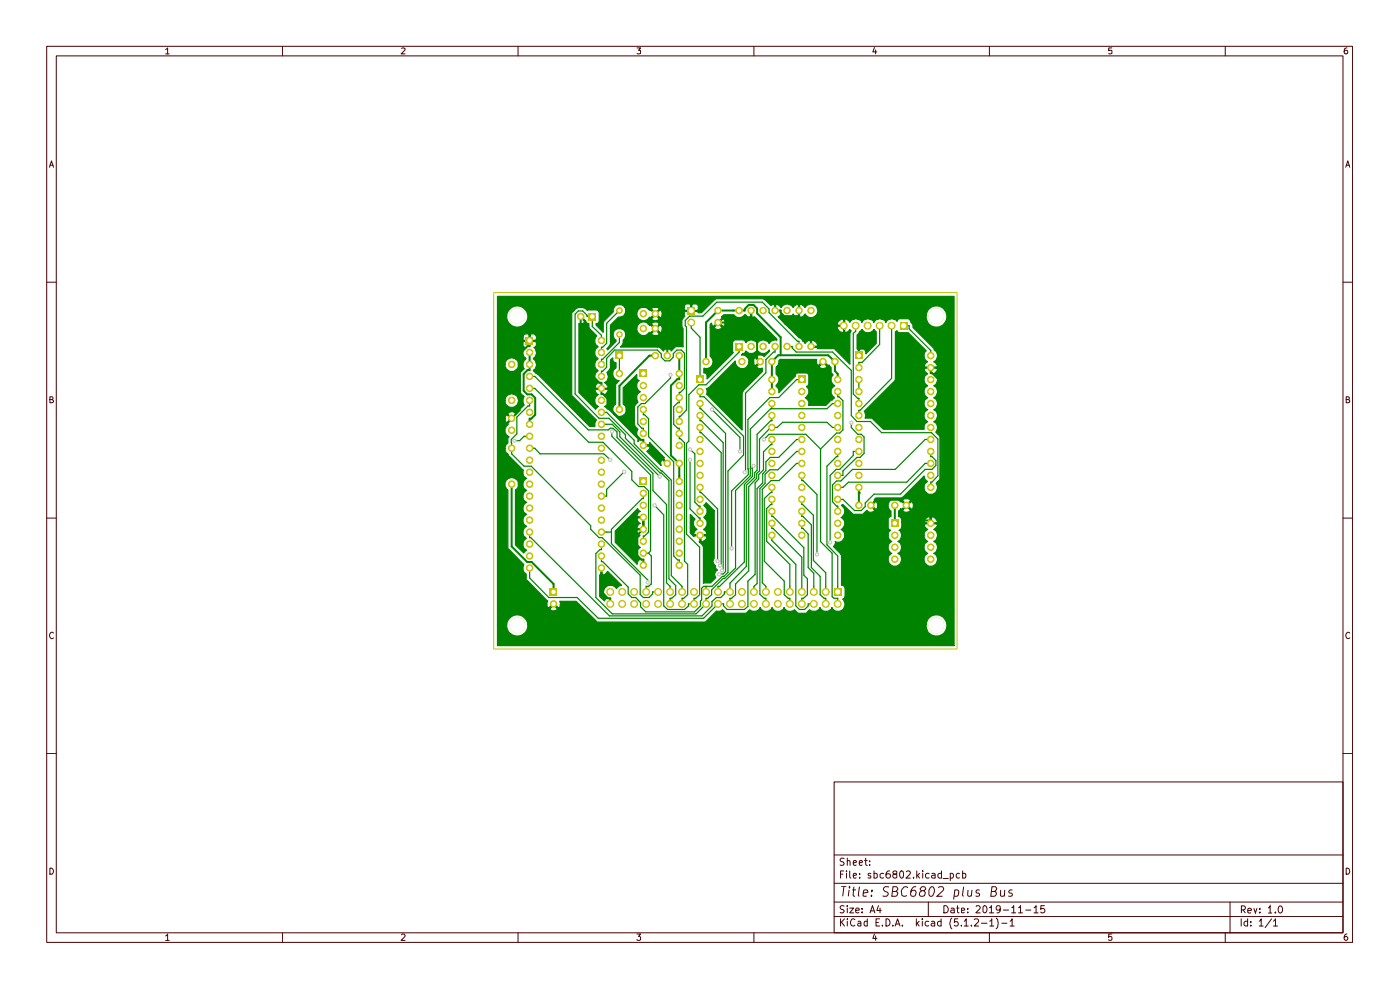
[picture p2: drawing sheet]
<svg xmlns="http://www.w3.org/2000/svg" width="297mm" height="210mm" viewBox="0 0 297 210" stroke-linecap="round" stroke-linejoin="round" font-family="sans-serif">
<g fill="none" stroke="#480000" stroke-width=".21">
<path d="M9.9 9.8h277v190.1h-277zM11.9 11.9h273v186h-273zM35.1 10.5l.5-.3v1.2M35.1 11.4h.8M59.9 9.8v2.1M85.2 10.2h.5l.2 .3-.8 .9h.8M109.9 9.8v2.1M135.1 10.2h.8l-.4 .5 .4 .1v.5h-.8M159.9 9.8v2.1M185.5 10.1l-.3 .9h.8M185.8 10.6v.8M209.9 9.8v2.1"/>
<path d="M235.9 10.2h-.7v.6h.7v.5h-.7M259.9 9.8v2.1M285.8 10.2h-.5l-.1 .2v.9a.42 .42 0 0 0 .6 0 .42 .42 0 0 0 0-.6h-.5l-.1 .2M10.5 35.5l.4-1.4 .4 1.4M10.6 35.1h.7M285.5 35.5l.4-1.4 .4 1.4M285.6 35.1h.7M9.9 59.9h2M284.9 59.9h2M10.6 84.8l.6-.1v-.5h-.6v1.2h.5l.2-.4-.3-.2M285.6 84.8l.6-.1v-.5h-.6v1.2h.5l.2-.4-.3-.2M9.9 109.9h2"/>
<path d="M284.9 109.9h2M11.3 134.3a.57 .57 0 0 0-.7 0 .57 .57 0 0 0 0 .8l.3 .4 .4-.2M286.3 134.3a.57 .57 0 0 0-.7 0 .57 .57 0 0 0 0 .8l.3 .4 .4-.2M9.9 159.9h2M284.9 159.9h2M177 165.9h107.9v32h-107.9zM10.6 184.2a.71 .71 0 0 1 .7 .4 .71 .71 0 0 1-.2 .8h-.5zM35.1 198.5l.5-.4v1.4M35.1 199.5h.8M59.9 197.9v2M85.2 198.3l.1-.2h.4l.2 .4-.8 1h.8M109.9 197.9v2"/>
<path d="M135.1 198.1h.8l-.4 .5 .4 .2v.5l-.3 .2h-.3l-.2-.2M159.9 197.9v2M177 194.4h107.9M177 191.3h107.9M177 187.4h107.9M177 181.4h107.9M178.3 194.9v1.5M178.3 185.4h.5M178.4 188.1h1.1M178.5 195.6l.7 .8M179 184.7h-.7v1.6M179 188.1l-.2 2"/>
<path d="M179.1 192.2l-.6-.1-.3 .3 .3 .5 .5 .1 .1 .4-.3 .2-.6-.1M179.1 182.1l-.6-.1-.3 .3 .3 .5h.3l.3 .3-.3 .5-.6-.1M179.2 194.9l-.9 .9M179.6 184.7v.2M179.6 185.3v1M179.7 194.9v.2M179.7 192.1v.2M179.7 182.7l.2-.2 .4 .1v1M179.7 182v1.6M179.7 192.6v1M179.7 195.4v1M180.1 188.8l-.1 1.3"/>
<path d="M180.2 188.1v.2M180.3 192.6h.8l-.8 1h.8M180.3 184.7v1.3l.2 .3M180.8 188.8h.8M181 185.8l.7-.2-.2-.3h-.3l-.2 .1v.6l.2 .3 .4-.1M181 183.1l.7-.2-.2-.4-.4 .1-.1 .7 .2 .3 .4-.1M181.1 188.1l-.1 1.8 .4 .2M181.4 195.1l-.3-.2a.77 .77 0 0 0-.7 .8 .77 .77 0 0 0 .7 .7l.3-.1M181.5 193.1l.8-.1-.1-.3-.4-.1-.3 .3v.6l.3 .1 .4-.1M182 195.5h.5l.1 .9M182.3 183.1l.7-.2-.2-.4-.4 .1-.1 .7 .2 .3 .4-.1M182.3 188.1l-.2 1.8 .2 .2"/>
<path d="M182.4 186.1v.2M182.4 185.3v.1M182.6 195.8h-.5l-.1 .3 .1 .3 .5-.1M182.9 193.5v.1M182.9 192.7v.2M183.1 189.4l1-.1-.1-.4-.5-.1-.2 .1-.1 .2-.1 .9h.8M183.4 182.5h.6M183.6 182v1.3l.4 .3M184 195.5l-.4-.1-.3 .4 .1 .5h.6M184 194.9v1.5M184.5 183.4v.2M184.5 182.6v.2"/>
<path d="M184.6 193.6l.5-1.5 .5 1.5M184.7 185.3h-.4l-.1 .1 .1 .4h.4v.4h-.5M184.7 193.2h.7M184.9 190v.1M185 188.9v.2M185.4 185.3h.4l.3 .1v.7l-.3 .2-.4-.1M185.4 184.7v1.6M185.5 198.1l-.3 1h.8M185.8 198.5v1M185.8 195.7h.6M186.4 192.1l-.4 1h.9M186.6 194.9h-.8v1.5h.8"/>
<path d="M186.7 192.6v1M187.2 196.3v.1M187.5 185.3a.52 .52 0 0 0-.8 .2l.2 .7h.6M188 194.9a.77 .77 0 0 1 .8 .8 .77 .77 0 0 1-.8 .7zM188.6 188.2h-.9a.45 .45 0 0 0-.2 .7l.8 .4 .1 .4-.4 .4-.8-.1M188.7 184.7h-.3a1.04 1.04 0 0 0-.3 1.5h.6l.2-.6-.3-.3-.6 .1v.2M189.4 189.1h.6l.5-.4-.2-.5-.9-.1-.2 2h.8l.3-.1 .2-.6-.5-.3M189.4 196.3v.1M189.7 185.4l-.3-.4a.52 .52 0 0 1 .8-.1v.4l-.6 .1a.48 .48 0 0 0-.1 .7 .48 .48 0 0 0 .7 0v-.6l-.2-.1M189.9 196.4l.5-1.5 .5 1.5M190.1 196h.7M191.2 184.7h.1a1 1 0 0 1 0 1.6l-.4-.4a.99 .99 0 0 1 .3-1.2z"/>
<path d="M191.4 196.3v.1M192.3 184.9l.6-.2 .2 .5-.9 1.1h.9M192.6 188.3l-.1-.1a.79 .79 0 0 0-1.1 .4l-.2 .3 .1 1a.82 .82 0 0 0 1.1 .1M193.8 186.1v.2M194.4 188.1a.93 .93 0 0 0-1.1 .8v1.1a.6 .6 0 0 0 1-.3l.1-.4-.4-.4h-.6l-.1 .4M194.4 194.9v1.5M194.5 184.7v1.6M194.6 195.8l.4 .6M194.7 185.7l.4 .6M195 195.4l-.6 .6M195.1 185.3l-.6 .5M195.5 188.9l-.3-.3 .3-.4h.7l.2 .4-.4 .3h-.5l-.1 .2a.6 .6 0 0 0-.2 .9l.6 .1a.67 .67 0 0 0 .4-.5 .67 .67 0 0 0-.2-.7"/>
<path d="M195.7 194.9v.2M195.7 195.4v1M195.8 184.7v.2M195.8 185.3v1M196.9 191.3v3.1M197 195.5h-.6l-.1 .7a.52 .52 0 0 0 .7 .1M197.1 185.3h-.5l-.3 .2v.4l.3 .4 .5-.1M197.3 188.3a.45 .45 0 0 1 .7-.1 1.39 1.39 0 0 1-.4 1.9l-.4-.1-.1-.3v-.8zM197.6 195.5h.6l.1 .9M197.7 185.3h.4l.3 .1v.9M198.3 195.8h-.5l-.3 .3 .3 .3 .5-.1M198.4 185.6l-.8 .2 .3 .5 .5-.1"/>
<path d="M199.1 188.3l.2-.2h.6l.3 .6-1.4 1.4h1.1M199.6 195.5h-.5l-.2 .7a.52 .52 0 0 0 .7 .1M199.6 194.9v1.5M199.7 185.3a.52 .52 0 0 0-.7 .2l.1 .7h.6M199.7 184.7v1.6M200.1 186.4h1.1M200.2 192.1a.78 .78 0 0 1 1 .8 .78 .78 0 0 1-1 .7zM201.6 185.3h.4l.3 .2v.4l-.3 .4-.4-.1M201.6 185.3v1.5M201.8 192.7h.6v.9M201.9 194.7a1.74 1.74 0 0 0 0 2.3M202.4 193h-.5l-.2 .3 .2 .3 .5-.1"/>
<path d="M202.5 188.9a.64 .64 0 0 1 .8 0l-.1 1.1-.3 .1-.5-.1M202.6 188.8l-.3 2M202.9 192.6h.6M203.1 192.1v1.4l.4 .1M203.2 194.9h-.7l-.1 .8 .2-.2h.4l.3 .3v.4l-.3 .2h-.4l-.2-.1M203.5 185.3h-.4l-.2 .2v.4l.2 .4 .4-.1M204 193.1l.6-.1v-.3h-.6v.8h.6M204 196.3v.1M204.2 185.3h.4l.3 .2-.1 .7h-.6M204.2 184.7v1.6M204.4 188.1l-.2 1.8 .2 .2M204.6 195.4l.4-.5v1.5"/>
<path d="M204.6 196.4h.8M205.3 193.5v.1M205.3 192.7v.2M205.4 188.8v1.2l.4 .1 .3-.1M206.1 196.3v.1M206.2 188.8l-.2 1.3M206.7 195.1l.6-.2 .3 .3-.1 .4-.8 .8h.9M207.1 192.3l.2-.2h.3l.3 .4-.9 1.1h.9M207.8 188.9a.47 .47 0 0 0-.7 .3l.2 .2h.3a.36 .36 0 0 1 .1 .6h-.7M208.2 195.8h1.2M208.6 192.3l.3-.2a.82 .82 0 0 1 .5 .8 .82 .82 0 0 1-.5 .7l-.4-.2zM209.9 192.5h.2l.2-.4v1.5"/>
<path d="M209.9 197.9v2M209.9 193.6h.9M210 195.4l.4-.5v1.5M210 196.4h.8M210.3 189.1h.6a.62 .62 0 0 0 .4-.9l-.9-.1-.2 2h.7l.5-.4a.46 .46 0 0 0-.5-.6M211.3 194.7a1.74 1.74 0 0 1 0 2.3M212.2 192.8l-.1 .2h-.6l-.2-.2 .1-.5 .3-.2 .5 .2v1l-.3 .2-.4 .1M212.3 188.8l-.1 1.1a.49 .49 0 0 0 .9 .1M212.5 195.8h1.1M212.9 193h1.1M213.2 188.8l-.1 1.3M214.3 195.4l.4-.5v1.5"/>
<path d="M214.3 196.4h.8M214.6 192.5h.2l.3-.4v1.5M214.6 193.6h.9M214.8 188.9l-.5-.1-.3 .3 .1 .3h.4a.36 .36 0 0 1 .2 .6h-.8M216.1 192.5h.1l.3-.4v1.5M216.1 193.6h.8M217.6 193h1.1M219.4 192.5l.4-.4v1.5M219.4 193.6h.8M221.6 192.1h-.8v.8l.2-.2 .5 .1 .2 .6a.6 .6 0 0 1-.9 .1M235.9 198.1h-.7v.7l.2-.2 .5 .2-.1 .6-.4 .1-.2-.2M259.9 197.9v2"/>
<path d="M260.9 191.3v6.6M263.3 194.9v1.5M263.4 193h.5l.2-.2 .1-.3-.2-.3h-.6v1.5M263.7 193l.5 .7M264.7 195.5h-.6l-.2 .7a.52 .52 0 0 0 .8 .1M264.7 194.9v1.5M264.7 193.2l.8-.1-.1-.4h-.4l-.3 .2 .1 .7h.6M265.3 196.3v.1M265.3 195.5v.2M266 192.7l.3 1 .4-1M267.1 195.4l.4-.5v1.5M267.1 196.4h.9"/>
<path d="M267.3 193.5v.2M267.3 192.7v.2M269 192.6h.2l.3-.4v1.5M269 193.7h.9M269.7 194.9l-1.3 1.9M270.2 195.4l.4-.5v1.5M270.2 196.4h.8M270.6 193.5v.2M271.4 192.2h.2a.82 .82 0 0 1 .5 .7 .82 .82 0 0 1-.5 .8 .92 .92 0 0 1-.2-1.5zM285.6 184.2a.71 .71 0 0 1 .7 .4 .71 .71 0 0 1-.2 .8h-.5zM285.8 198.1l-.5 .2a.92 .92 0 0 0 .1 1.2h.3l.2-.3v-.3l-.2-.3h-.3l-.2 .3"/>
</g>
<path d="M163.7 79.3v-2.6l1.4-1.3h10.6l1.4 1.3v2l.6 .6v1.2M165.6 71.5v3.9M172 72.3v1.2M197.4 78v1.2h.4l1.7 1.7v26.8l-2.1 2.1v1.2M136.5 94.5h1.2l3.9 3.8M142.3 96.6l1.8 1.7v3.8M108.5 102.7v13.2l3.3 3.3h1l4.6 4.7v1.7M136.5 109.7v2.6l-1.3 1.2v4.4l.9 .8h.4v1.2M182.2 103.4v1.2M189.8 107.2v3.8M192.3 107.2l3.2 3.2h1.9M127.6 120.5v5l1.3 1.4h.6v1.2" fill="none" stroke="#008400" stroke-width=".42"/>
<g fill="none" stroke="#008400" stroke-width=".25">
<path d="M164.4 73.5v1.2h-.3M167 73.5h1.1v.3l.8 .9h7.7l4 3.9M169.2 72.4h.3v1.1M109.6 92l-1.1 1.2v3.1l2.7 2.6h1.5l12.6 12.6v.8l1.8 1.7h.7l8 8v4.1l.7 .6h1.2l.7-.7v-.4h1.2M112.4 92.5h-1.2l-1 1h-1.1M112.4 95.1h1.1l1.1 1.2h13.5l1.4 1.2M124.9 93.8h3l6.1 6.2v1.8l1.5 1.4h1.2l.9 .9v8.8l-.9 .8h-.2v1.1M129.8 92.5l8.2 8.3v16l-.4 .5M130.9 92.8l7.6 7.6v3.7l2.9 2.9v16.6l.8 .8v1.2M131.5 92.6l8.5 8.5M132.7 93l7.3 7.3h.3l1.6 1.6v20.9l1.4 1.4v2l-.8 .7h-.3v1.2M134.5 94.2l7.9 7.7v20.2l2.3 2.3v1.2"/>
<path d="M137.6 92.6l5.3 5.4v19.9l.9 .9h.3v1.1M145.2 93.9v25.1l.7 .7v6.5l-.9 .7h-.3v1.2M145.6 94.1v19.2l2.8 2.8M148.5 91.8h.3l4.2 4.2M148.8 89.2l4.6 4.7M149.4 84.2l8.3 8.3M151 86.9l6 5.9v3M158.2 83.4v16.6M159.9 98.8l-.3 .3M163.2 92.1l-1.1 1.1M163.3 99.7l-1 .9M163.4 97l-.9 1v1.8l-.7 .7"/>
<path d="M163.5 94.3l-1.5 1.5v3.9M163.5 89.2l-2.9 2.9v7.6l-.5 .5M163.5 86.7l-4.3 4.3v8.3M163.7 90.7h-.2l-2.4 2.4v6.8l-.6 .5M164.8 90.7l1.2-1.1h9.4l1.2 1.1M169 93.2h1.1M170.1 80.5h-1.1l-3.8 3.8h-1.9l-4.6 4.7v10.5M177.7 83.1v1.1h.3l.8 .8v6.2l-.7 .7h-.6l-3.4 3.4-3.2-3.2M177.7 85.6h-1.1l-1.2 1.1h-11.7M180.6 89.7v1M187 91.8h10.6l1.4 1.3v7.8l-1.3 1.4h-.3v1.1M197.4 93.2h-1.1l-6.4 6.4"/>
<path d="M197.4 95.8v1.1h.3l.8 .8v1l-.8 .9h-1.4l-5.3 5.2M197.4 98.3h-1.1l-3.9 4M112.4 112.9v1.1h.2l16.7 16.6h19.6M127.6 115.4v1.2h-.3l-.9 .8v9.3l3.5 3.5h17.8M127.6 117.9v1.2h.2l5.5 5.4v1.5l.7 .7h.9l1 1.1v.9l1.1 1.1h10.3M127.6 112.9h2.1M132.4 100.1l-3.7 3.7v1.4h-1.1M136.5 104.6v1.2h-.3l-6.5 6.5v3l7.7 7.7v.5M136.5 117.3h1.1M137.6 117.3l.6 .6v6l-.6 .5h-.5v1.2M138.9 107.2l1.9 2v19.3l.8 .8h3.6l.9-.8v-.4h1.1M112.4 120.5v2.1l4 4.1h6l4.5 4.5h22.4l3-3.1"/>
</g>
<circle cx="182.2" cy="104.6" r=".21" fill="#008400"/>
<g fill="none" stroke="#008400" stroke-width=".25">
<path d="M112.4 79.8h1.1l11.3 11.4h4.2M127.6 72.2v-1.1l-2-1.8v-2.2h-1.1v-.2l-.9-.9h-.9l-.7 .6v17l5.1 5.1M131.4 65.9l-2.7 2.7v4.2l-.9 .9h-.2v1.1M131.4 71v1.6l-3.6 3.6h-.2v1.1M131.4 75.4v3.8M139.4 74.3h-9l-1.7 1.7v1.9l-.9 .8h-.2v1.1M146.3 67.1h2.8l3-3h9.6l1.5 1.4v.8l6 6.1M146.6 68.4v1.2l1.9 1.9v9M156.8 73.5v1.2l-7 6.9h-1.5l-2.2 2.1M164.1 74.7l-1.6 1.6v2.8l-4.3 4.3M180.6 78.6v9.5l1.2 1.3h2.9l2.3 2.4M181.5 69.1v1.2l-.5 .4v12.9l1 .9h.2v1.1"/>
<path d="M186.6 69.1v4l-3.7 3.8h-.7v1.1M189.1 69.1v11.2l-6.6 6.7h-.3v1.1M191.7 69.1h1.2v.7l4.5 4.5v1.1M112.4 84.9v1.2h-.4l-2.4 2.4M112.4 82.4h1.1l11.4 11.4M127.6 90h1.1M127.6 87.5h1.1M146.4 95.3l1 1v10.2l.9 .9h.2v1.1M146.4 97.5v10.5l1.9 1.9h.2v1.1M148.5 88.1v1.1h.3M148.5 85.6v1.1h.2l5.2 5.2v29.3l-.5 .6h-.8M148.5 83.1v1.1h.9"/>
<path d="M148.5 90.7v1.1M153 96v23.7l-.3 .3M153.4 93.9v26.8l-.2 .3M157.7 92.5v4l-3.3 3.4v21.5l-.8 .9h-.4l-2.2 2.1h-1.7l-.5 .4v2.5l-.2 .2v1l-1.3 1.3M158.2 100l-.2 .2M158.7 99.5l.1 1.2-3.6 3.4v12.2M159.2 99.3h.1M159.2 99.3v1.6l-3.2 3.2v16.4l-2.2 2.2h-.4l-2.4 2.4v1.1l-.9 .7h-.3v1.2l-2.1 2.1M159.6 99.1v2l-1.7 1.7v16.4l-5.2 5.2h-.4v1.2M162 99.7l-1 1v.9l-.8 .8v19.4l-1.5 1.5v5.3l-.8 .7h-3.6l-.8-.8v-.4h-1.2M163.2 92.1h7.7M163.7 85.6v1.1h-.2"/>
<path d="M163.7 88.1v1.1h-.2M163.7 93.2v1.1h-.2M163.7 90.7h1.1M169 93.2l-3.8 3.8h-1.8M170.1 98.3h-1.1l-3.7 3.6h-1.7l-1.9 1.9v19.8l.8 .8v1.2M170.1 95.8h-1.1l-4 3.9h-1.7M174.1 95.3v19.6l2.4 2.4v9.3l.5 .3h.7v1.2M176.6 90.7h1.1M177.7 95.8v1.1h-.2l-2.1 2v16.7l2.3 2.3v7.7M180.6 90.7l1.4 1.4h.7l.6 .6v3.5l-.8 .8h-.7l-3 2.9v.9h-1.1M182.2 95.8h-1.2v.8l-2.9 3h-.7l-1.3 1.2v14.3M182.2 80.5v2.6"/>
<path d="M189.9 99.6h-9.1l-2.4 2.4h-.9l-.9 .9v3.5l.9 1h.2v1.1M148.4 116.1v10.1l-.8 .7h-.4v1.2M148.5 103.4v1.1h.3l3.4 3.5v11M160.1 100.2v1.1l-1.8 1.7v17.1l-3.4 3.6v1.9h-1.2v.4l-.8 .7h-.9l-1 .9v.9l-2.1 2.1M160.5 100.4v1l-1.7 1.8v17.9l-2.8 2.8v2.3l-.8 .7h-.3v1.2M161.8 100.5v1.9l-1.2 1.2v20.2l-.7 .6v1.2M162.3 100.6v1.9l-1.1 1.1v22.5l.9 .8h.4v1.2M163.7 103.4v1.1h-.2l-1.4 1.3v13.2l4.3 4.3v2.9l.8 .7h.4v1.2M163.7 105.9v1.1h-.2l-.9 .9v6.9l5 4.9v5.9M163.7 108.5v1.1h.3l6.5 6.6v5.8l.8 .8v3.4l-.9 .7h-.3v1.2M163.7 111v1.1h.3l6.1 6.1v7.4M163.7 113.5v1.1l5.1 5.1v8.8l.8 .8h1.1l.8-.8v-.4h1.1"/>
<path d="M170.1 100.8v1.1h.3l2.9 3v12.7M170.1 105.9v1.1h.2l2.3 2.3v9.6l2.6 2.6v4.1M170.1 108.5v1.1h.3l1.7 1.7v9.1l1.9 1.9v3.9l.8 .7h.4v1.2M170.1 111v1.1h.3l1.1 1.2v7.1l1.1 1.2v4M191 104.8h-5.6l-1.8 1.9v.7l-.9 .9h-1.4l-2.5-2.4h-1.1M192.4 102.3h-12.4l-1.2 1.1h-1.1M149.8 124.4v1.2"/>
</g>
<g fill="none" stroke="#008400" stroke-width=".42">
<path d="M112.4 72.2v1.2h-.5l-1.7 1.7v11.9M112.4 74.8v3.7h-.5l-.8 .8v3.6l.7 .8h1l.7 .7v3.6l-.8 .8M123.2 67.1v10.1l4 4h.4v2.4h.3l1 1v1.6M139 75.4h-1.2l-6.4 6.5M152.3 68.4h5.7M158 68.4l2.6 2.6v5l.7 .7M159.3 65.9v1.2l-1.3 1.3M163.7 79.3v3.8M164.4 65.9h1.2v.4l.8 .8h3.1M165.6 71.5l-5-5v-1.1l-.7-.7h-1.1l-.8 .8v.4h-5.7l-2.5 2.5v8.3M169.5 65.9v3.9l2.5 2.5M182.2 104.6v2.6"/>
<path d="M184.7 107.2l1.2-1.2h5.2l1.2 1.2"/>
</g>
<path d="M105.5 62.9h96.9v74.1h-96.9v-4.5h2v.4a2.25 2.25 0 0 0 2.4 2 2.25 2.25 0 0 0 2.1-2.4h84.5v.4a2.24 2.24 0 0 0 2.3 2 2.24 2.24 0 0 0 2.1-2.2 2.24 2.24 0 0 0-2-2.3 2.19 2.19 0 0 0-2.4 2.1h-84.5l-.1-.5a2.25 2.25 0 0 0-2.4-1.6 2.25 2.25 0 0 0-2 2.1h-2v-3.3h11.1l.1 .1a1.04 1.04 0 0 0 1.5-.1l-.7-.9-.9 .9h-11.1v-34.1h1.6l.2 .9 .5 .4 .1 .3 2.9 2.9 .2 .1v.3a1.19 1.19 0 0 0 .7 1.5 1.41 1.41 0 0 0-.8 1.2 1.41 1.41 0 0 0 .8 1.3 1.41 1.41 0 0 0-.8 1.3 1.41 1.41 0 0 0 .8 1.3 1.41 1.41 0 0 0-.8 1.2 1.41 1.41 0 0 0 .8 1.3 1.41 1.41 0 0 0-.8 1.3 1.41 1.41 0 0 0 .8 1.2 1.53 1.53 0 0 0-.1 2.7 1.38 1.38 0 0 0-.7 1.2 1.38 1.38 0 0 0 .8 1.2l-.6 .6-1.8-1.7 .1-11.8a1.43 1.43 0 0 0 .1-2.1 1.43 1.43 0 0 0-2.1 .1 1.43 1.43 0 0 0 .3 2.1v12.4l3.4 3.5a1.49 1.49 0 0 0 .5 2l.1 1.3 4.5 4.4-.2 .4 .2 1h.3l.9-.9 1 .9h.3l.2-.8-.2-.5h3.5l4.5 4.4h22.9l2.4-2.4 .1 .1a1.19 1.19 0 0 0 1.2-.4l.8 .8h4.2l.7-.8 .1 .1a1.42 1.42 0 0 0 2.1-.5 1.42 1.42 0 0 0 1.3 .8 1.42 1.42 0 0 0 1.3-.8 1.42 1.42 0 0 0 1.3 .8 1.42 1.42 0 0 0 1.2-.8 1.41 1.41 0 0 0 2.2 .4l.9 .8h1.6l.7-.8 .1 .1a1.42 1.42 0 0 0 2.1-.5 1.42 1.42 0 0 0 1.3 .8 1.42 1.42 0 0 0 1.3-.8 1.47 1.47 0 0 0 2.2 .5 1.47 1.47 0 0 0 .1-2.3l.3-.2 .2-.4v-1.7l-.4-.6h-.4v-6.4l-.1-.2-1.6-1.6 .5-.8-.1-.3a1.36 1.36 0 0 0 2-1.3h9.2l.2 .7 .6 .6h-.2a1.42 1.42 0 0 0 .2 2.5 1.44 1.44 0 0 0-.5 2.2 1.44 1.44 0 0 0 2.3 0 1.44 1.44 0 0 0-.5-2.2 1.38 1.38 0 0 0 .8-1.3 1.38 1.38 0 0 0-.8-1.2l.4-.3 .4-1h4.7l.2 .7 .6 .6h-.2a1.42 1.42 0 0 0 .2 2.5 1.44 1.44 0 0 0-.5 2.2 1.44 1.44 0 0 0 2.3 0 1.44 1.44 0 0 0-.5-2.2 1.38 1.38 0 0 0 .8-1.3 1.38 1.38 0 0 0-.8-1.2 1.38 1.38 0 0 0 .8-1.3 1.38 1.38 0 0 0-.8-1.3l.7-.7v-.5h-2.6l-.2 .3 .2 .4 .6 .5-.2 .1a1.03 1.03 0 0 0-.6 1.2h-4.7l-.2-.9-.4-.2 .5-.4 .1-1.4h4.7l.2 .2h1.1v-1.1h.3v1.1h1.2a1.02 1.02 0 0 0-1.5-1.1 .74 .74 0 0 0-1.1 .5l-.2 .4h-4.7l-.1-.8-.3-.3h-.3v-1.2l.3-.2h.6a1.04 1.04 0 0 0 1.7 0l-.9-.8-.8 .8h-.6l.2-.3 .2 .1 .9-.8h.3l.8 .8h.3l.2-.6-.2-.9-.3-.1-.8 .8h-.3l-.9-.8-.2 .1-.2-.3h.6l.8 .9 .9-.9a1.12 1.12 0 0 0-1.5-.3l-.2 .3-.8-.1a1.45 1.45 0 0 0-1.9 .1 1.45 1.45 0 0 0-.1 2l.3 .2v1.2h-.2l-.4 .3v2.2l.5 .4-.3 .2-.2 .9h-9.2a1.23 1.23 0 0 0-.8-1.3 1.42 1.42 0 0 0 .8-1.3 1.42 1.42 0 0 0-.8-1.2 1.52 1.52 0 0 0 .1-2.7l.3-.1 2.2 2.1h2l.9-.9 .1 .2a1.04 1.04 0 0 0 1.5-.2l-1-1h.5l.7 .8h.3l.2-.9-.2-.6-.3-.1-.7 .8h-.5l1-1v-.2l.3-.4h5.4l.4-.2 4.4-4.4a1.33 1.33 0 0 0 .7 1.2 1.47 1.47 0 0 0-.5 2 1.47 1.47 0 0 0 2.1 .4 1.47 1.47 0 0 0 .3-2.1l1.2-1.2v-8.4l-1.3-1.2 .2-.2a1.44 1.44 0 0 0-.5-2h-.1l.1-.1a1.41 1.41 0 0 0-.1-2.5 1.38 1.38 0 0 0 .8-1.3 1.38 1.38 0 0 0-.8-1.2 1.38 1.38 0 0 0 .8-1.3 1.38 1.38 0 0 0-.8-1.3 1.38 1.38 0 0 0 .8-1.2 1.38 1.38 0 0 0-.8-1.3l.7-.8v-.4h-2.6l-.2 .3 .2 .4 .6 .5-.2 .1a1.42 1.42 0 0 0 .2 2.4 1.41 1.41 0 0 0-.8 1.3 1.41 1.41 0 0 0 .8 1.3 1.41 1.41 0 0 0-.8 1.2 1.41 1.41 0 0 0 .8 1.3 1.41 1.41 0 0 0-.8 1.3 1.41 1.41 0 0 0 .8 1.3l-.6 .4-.2 1.2h-8.6l-2.3-2.3-1.6-.1 .2-.5-.4-.9 6.6-6.6 .1-10.4 .3-.2 .3 .5h2.1l3.8 3.9a1.41 1.41 0 0 0 .3 2.3l-.4 .2a.66 .66 0 0 0-.2 .9h2.6v-.2a1.12 1.12 0 0 0-.7-.9 1.41 1.41 0 0 0 .8-1.3 1.41 1.41 0 0 0-.7-1.3l-.1-.3-4.4-4.4v-.5l-.8-1.3-2.1-.1-.3 .2-.2 .3a1.44 1.44 0 0 0-2.4 .3 1.44 1.44 0 0 0-2.5 0 1.44 1.44 0 0 0-2.6 0 1.44 1.44 0 0 0-2.5 0l-.8-.7-.3 .1v2.6a.71 .71 0 0 0 1-.4l.1-.1 .3 .2-.3 .6v6.6l-3.3-3.3h-3.6v-.3h-1.5v-1.4h.3v1.2h1.2v-.3a1.26 1.26 0 0 0-1.5-.9l-.3-.1-.8 .7-.6-.6-.2-.5-.5-.1-2.2-2.2h10.3a1.38 1.38 0 0 0 1.1 1.1l.2-.2v-1.2h-1.2l-.1 .3h-10.3l-.7-.7h11l.1 .2h1.2v-1.2l-.4-.1a1.44 1.44 0 0 0-.9 1.1h-11l-1.5-1.6 .6-.6a1.41 1.41 0 0 0 1.3 .8 1.41 1.41 0 0 0 1.3-.8l.2 .4a.66 .66 0 0 0 .9 .2v-2.6h.2v2.6l.3 .2 .3-.2 .6-.6v.2l.4 .3a1.35 1.35 0 0 0 1.9-.2h23.4v.5a2.21 2.21 0 0 0 3.3 1.6 2.21 2.21 0 0 0 0-3.7 2.21 2.21 0 0 0-3.3 1.6h-23.4l.2-.1a1.45 1.45 0 0 0-.5-2.1 1.45 1.45 0 0 0-2 .5l-.8-.6h-1l-.7 .6a1.44 1.44 0 0 0-2.6 0l-.8-.6h-.3v1.5h-.3v-1.5h-.3l-.5 .2-1.6-1.4h-10l-.4 .2-2.7 2.7h-.7l-.1-.2h-2.7l-.1 .2v.8l-.5 .8v1.4l.2 .4v3.9l-1.6-.1-.9 1v-.3a1.09 1.09 0 0 0-1.6 .3l-.7-.7-.6-.3-7.9 .1 .5-.6 .1-.9 .2-.1a1.34 1.34 0 0 0 0-1.9 1.34 1.34 0 0 0-1.9 0 1.34 1.34 0 0 0 .2 2v.3l-1.8 1.8-.2-.2 .8-1v-3.4h5.6v.3a1.45 1.45 0 0 0 1 1.2 1.45 1.45 0 0 0 1.4-.4h.7l.1 .3a1.25 1.25 0 0 0 1.4 0l.1-.3-.7-.8-.9 .8h-.7l.3-.2 .3 .1 .7-.9h.4l.8 .9 .3-.1 .2-.9-.2-.6h-.3l-.8 .7h-.4l-.7-.7h-.3l-.3-.2h.7l.9 .8 .7-.8-.1-.3a.98 .98 0 0 0-1.5 .3h-.7v-.2a1.44 1.44 0 0 0-1.5-.2 1.44 1.44 0 0 0-.9 1.2h-5.6v-.6l1.7-1.7 1.1-.3 .3-.6h2.5v.3a1.44 1.44 0 0 0 .9 1.2 1.44 1.44 0 0 0 1.5-.3h.7l.1 .2a1.04 1.04 0 0 0 1.5-.2l-.7-.8-.9 .8h-.7l.3-.3 .3 .1 .7-.8h.4l.8 .8h.3l.1-.3a1.06 1.06 0 0 0-.4-1.4l-.8 .9h-.4l-.7-.9-.3 .1-.3-.2h.7l.9 .8 .7-.8a1.08 1.08 0 0 0-1.5-.3l-.1 .3h-.7a1.44 1.44 0 0 0-1.5-.4 1.44 1.44 0 0 0-.9 1.2h-2.5l.1-.8-.2-.5h12.7v.6l.1 .1h1.2v-1.2h.3v1.2h1.2l.1-.1v-.9l-.4-.3h-.8l-.1 .1-.5-.1h-.7l-.4 .2v.4h-12.7a1.35 1.35 0 0 0-1.7-.4 1.35 1.35 0 0 0-.7 1.5l-2.1 2.2v2.1l-1.5-1.5v-.4l.4-.1 .2-.4v-1.8l-.5-.6-2 .1-.9-.6h-1.1l-.5 .3-.8 .9v17.5l5.2 5.2-.3 .7v.7h-1.1l-11-11.1-.9-.7 .2-.3a1.4 1.4 0 0 0-.2-2.2l.2-.4a1.37 1.37 0 0 0-.2-2.1l.6-.3v-.3l-.1-.7h-2.7v1l.5 .3-.4 .3a1.44 1.44 0 0 0 .5 2l-.5 .6a1.39 1.39 0 0 0 .1 1.6l-.7 .6-.2 .6v3.5l.1 .5 .8 .7a1.54 1.54 0 0 0 0 1.8l-1.9 1.9v-.2a.98 .98 0 0 0-1.6 .2l1.1 1-1.1 1 .1 .2a1.46 1.46 0 0 0-.7 1.4 1.46 1.46 0 0 0 .9 1.3l-.3 .2v1.1a1 1 0 0 0-.6 1.1h-1.6v-6.2h1.6l.1 .6 .4 .1 .7-.8-.7-.8-.3 .1-.2 .8h-1.6v-3.9h1.6v.3a1.45 1.45 0 0 0 2.3 .9 1.45 1.45 0 0 0 0-2.4 1.45 1.45 0 0 0-2.3 .9v.3h-1.6v-7.7h1.6a1.58 1.58 0 0 0 1.1 1.5 1.48 1.48 0 0 0 1.8-1.9 1.48 1.48 0 0 0-2.6-.5l-.3 .9h-1.6v-5.8h5.5v.7h1.2v-1.2h.3v1.2h1.2l.1-.2a.91 .91 0 0 0-.6-1.2h-.5l-.2 .2-1-.2-.5 .4v.3h-5.5v-4.6h2v.5a2.25 2.25 0 0 0 3.4 1.7 2.25 2.25 0 0 0 0-3.9 2.25 2.25 0 0 0-3.4 1.7h-2z" fill="#008400"/>
<path d="M105.5 62.9h96.9v74.1h-96.9v-4.5h2v.4a2.25 2.25 0 0 0 2.4 2 2.25 2.25 0 0 0 2.1-2.4h84.5v.4a2.24 2.24 0 0 0 2.3 2 2.24 2.24 0 0 0 2.1-2.2 2.24 2.24 0 0 0-2-2.3 2.19 2.19 0 0 0-2.4 2.1h-84.5l-.1-.5a2.25 2.25 0 0 0-2.4-1.6 2.25 2.25 0 0 0-2 2.1h-2v-3.3h11.1l.1 .1a1.04 1.04 0 0 0 1.5-.1l-.7-.9-.9 .9h-11.1v-34.1h1.6l.2 .9 .5 .4 .1 .3 2.9 2.9 .2 .1v.3a1.19 1.19 0 0 0 .7 1.5 1.41 1.41 0 0 0-.8 1.2 1.41 1.41 0 0 0 .8 1.3 1.41 1.41 0 0 0-.8 1.3 1.41 1.41 0 0 0 .8 1.3 1.41 1.41 0 0 0-.8 1.2 1.41 1.41 0 0 0 .8 1.3 1.41 1.41 0 0 0-.8 1.3 1.41 1.41 0 0 0 .8 1.2 1.53 1.53 0 0 0-.1 2.7 1.38 1.38 0 0 0-.7 1.2 1.38 1.38 0 0 0 .8 1.2l-.6 .6-1.8-1.7 .1-11.8a1.43 1.43 0 0 0 .1-2.1 1.43 1.43 0 0 0-2.1 .1 1.43 1.43 0 0 0 .3 2.1v12.4l3.4 3.5a1.49 1.49 0 0 0 .5 2l.1 1.3 4.5 4.4-.2 .4 .2 1h.3l.9-.9 1 .9h.3l.2-.8-.2-.5h3.5l4.5 4.4h22.9l2.4-2.4 .1 .1a1.19 1.19 0 0 0 1.2-.4l.8 .8h4.2l.7-.8 .1 .1a1.42 1.42 0 0 0 2.1-.5 1.42 1.42 0 0 0 1.3 .8 1.42 1.42 0 0 0 1.3-.8 1.42 1.42 0 0 0 1.3 .8 1.42 1.42 0 0 0 1.2-.8 1.41 1.41 0 0 0 2.2 .4l.9 .8h1.6l.7-.8 .1 .1a1.42 1.42 0 0 0 2.1-.5 1.42 1.42 0 0 0 1.3 .8 1.42 1.42 0 0 0 1.3-.8 1.47 1.47 0 0 0 2.2 .5 1.47 1.47 0 0 0 .1-2.3l.3-.2 .2-.4v-1.7l-.4-.6h-.4v-6.4l-.1-.2-1.6-1.6 .5-.8-.1-.3a1.36 1.36 0 0 0 2-1.3h9.2l.2 .7 .6 .6h-.2a1.42 1.42 0 0 0 .2 2.5 1.44 1.44 0 0 0-.5 2.2 1.44 1.44 0 0 0 2.3 0 1.44 1.44 0 0 0-.5-2.2 1.38 1.38 0 0 0 .8-1.3 1.38 1.38 0 0 0-.8-1.2l.4-.3 .4-1h4.7l.2 .7 .6 .6h-.2a1.42 1.42 0 0 0 .2 2.5 1.44 1.44 0 0 0-.5 2.2 1.44 1.44 0 0 0 2.3 0 1.44 1.44 0 0 0-.5-2.2 1.38 1.38 0 0 0 .8-1.3 1.38 1.38 0 0 0-.8-1.2 1.38 1.38 0 0 0 .8-1.3 1.38 1.38 0 0 0-.8-1.3l.7-.7v-.5h-2.6l-.2 .3 .2 .4 .6 .5-.2 .1a1.03 1.03 0 0 0-.6 1.2h-4.7l-.2-.9-.4-.2 .4-.2 .2-.5v-1.1h4.7l.2 .2h1.1v-1.1h.3v1.1h1.2a1.02 1.02 0 0 0-1.5-1.1 .74 .74 0 0 0-1.1 .5l-.2 .4h-4.7l-.1-.8-.3-.3h-.3v-1.2l.3-.2h.6a1.04 1.04 0 0 0 1.7 0l-.9-.8-.8 .8h-.6l.2-.3 .2 .1 .9-.8h.3l.8 .8h.3l.2-.6-.2-.9-.3-.1-.8 .8h-.3l-.9-.8-.2 .1-.2-.3h.6l.8 .9 .9-.9a1.12 1.12 0 0 0-1.5-.3l-.2 .3-.8-.1a1.45 1.45 0 0 0-1.9 .1 1.45 1.45 0 0 0-.1 2l.3 .2v1.2h-.2l-.4 .3v2.2l.5 .4-.3 .2-.2 .9h-9.2a1.23 1.23 0 0 0-.8-1.3 1.42 1.42 0 0 0 .8-1.3 1.42 1.42 0 0 0-.8-1.2 1.52 1.52 0 0 0 .1-2.7l.3-.1 2.2 2.1h2l.9-.9 .1 .2a1.04 1.04 0 0 0 1.5-.2l-1-1h.5l.7 .8h.3l.2-.9-.2-.6-.3-.1-.7 .8h-.5l1-1v-.2l.3-.4h5.4l.4-.2 4.4-4.4a1.33 1.33 0 0 0 .7 1.2 1.47 1.47 0 0 0-.5 2 1.47 1.47 0 0 0 2.1 .4 1.47 1.47 0 0 0 .3-2.1l1.2-1.2v-8.4l-1.3-1.2 .2-.2a1.44 1.44 0 0 0-.5-2h-.1l.1-.1a1.41 1.41 0 0 0-.1-2.5 1.38 1.38 0 0 0 .8-1.3 1.38 1.38 0 0 0-.8-1.2 1.38 1.38 0 0 0 .8-1.3 1.38 1.38 0 0 0-.8-1.3 1.38 1.38 0 0 0 .8-1.2 1.38 1.38 0 0 0-.8-1.3l.7-.8v-.4h-2.6l-.2 .3 .2 .4 .6 .5-.2 .1a1.42 1.42 0 0 0 .2 2.4 1.41 1.41 0 0 0-.8 1.3 1.41 1.41 0 0 0 .8 1.3 1.41 1.41 0 0 0-.8 1.2 1.41 1.41 0 0 0 .8 1.3 1.41 1.41 0 0 0-.8 1.3 1.41 1.41 0 0 0 .8 1.3l-.6 .4-.2 1.2h-8.6l-2.3-2.3-1.6-.1 .2-.5-.4-.9 6.6-6.6 .1-10.4 .3-.2 .3 .5h2.1l3.8 3.9a1.41 1.41 0 0 0 .3 2.3l-.4 .2a.66 .66 0 0 0-.2 .9h2.6v-.2a1.12 1.12 0 0 0-.7-.9 1.41 1.41 0 0 0 .8-1.3 1.41 1.41 0 0 0-.7-1.3l-.1-.3-4.4-4.4v-.5l-.8-1.3-2.1-.1-.3 .2-.2 .3a1.44 1.44 0 0 0-2.4 .3 1.44 1.44 0 0 0-2.5 0 1.44 1.44 0 0 0-2.6 0 1.44 1.44 0 0 0-2.5 0l-.8-.7-.3 .1v2.6a.71 .71 0 0 0 1-.4l.1-.1 .3 .2-.3 .6v6.6l-3.3-3.3h-3.6v-.3h-1.5v-1.4h.3v1.2h1.2v-.3a1.26 1.26 0 0 0-1.5-.9l-.3-.1-.8 .7-.6-.6-.2-.5-.5-.1-2.2-2.2h10.3a1.38 1.38 0 0 0 1.1 1.1l.2-.2v-1.2h-1.2l-.1 .3h-10.3l-.7-.7h11l.1 .2h1.2v-1.2l-.4-.1a1.44 1.44 0 0 0-.9 1.1h-11l-1.5-1.6 .6-.6a1.41 1.41 0 0 0 1.3 .8 1.41 1.41 0 0 0 1.3-.8l.2 .4a.66 .66 0 0 0 .9 .2v-2.6h.2v2.6l.3 .2 .3-.2 .6-.6v.2l.4 .3a1.35 1.35 0 0 0 1.9-.2h23.4v.5a2.21 2.21 0 0 0 3.3 1.6 2.21 2.21 0 0 0 0-3.7 2.21 2.21 0 0 0-3.3 1.6h-23.4l.2-.1a1.45 1.45 0 0 0-.5-2.1 1.45 1.45 0 0 0-2 .5l-.8-.6h-1l-.7 .6a1.44 1.44 0 0 0-2.6 0l-.8-.6h-.3v1.5h-.3v-1.5h-.3l-.5 .2-1.6-1.4h-10l-.4 .2-2.7 2.7h-.7l-.1-.2h-2.7l-.1 .2v.8l-.5 .8v1.4l.2 .4v3.9l-1.6-.1-.9 1v-.3a1.09 1.09 0 0 0-1.6 .3l-.7-.7-.6-.3-7.9 .1 .5-.6 .1-.9 .2-.1a1.34 1.34 0 0 0 0-1.9 1.34 1.34 0 0 0-1.9 0 1.34 1.34 0 0 0 .2 2v.3l-1.8 1.8-.2-.2 .8-1v-3.4h5.6v.3a1.45 1.45 0 0 0 1 1.2 1.45 1.45 0 0 0 1.4-.4h.7l.1 .3a1.25 1.25 0 0 0 1.4 0l.1-.3-.7-.8-.9 .8h-.7l.3-.2 .3 .1 .7-.9h.4l.8 .9 .3-.1 .2-.9-.2-.6h-.3l-.8 .7h-.4l-.7-.7h-.3l-.3-.2h.7l.9 .8 .7-.8-.1-.3a.98 .98 0 0 0-1.5 .3h-.7v-.2a1.44 1.44 0 0 0-1.5-.2 1.44 1.44 0 0 0-.9 1.2h-5.6v-.6l1.7-1.7 1.1-.3 .3-.6h2.5v.3a1.44 1.44 0 0 0 .9 1.2 1.44 1.44 0 0 0 1.5-.3h.7l.1 .2a1.04 1.04 0 0 0 1.5-.2l-.7-.8-.9 .8h-.7l.3-.3 .3 .1 .7-.8h.4l.8 .8h.3l.1-.3a1.06 1.06 0 0 0-.4-1.4l-.8 .9h-.4l-.7-.9-.3 .1-.3-.2h.7l.9 .8 .7-.8a1.08 1.08 0 0 0-1.5-.3l-.1 .3h-.7a1.44 1.44 0 0 0-1.5-.4 1.44 1.44 0 0 0-.9 1.2h-2.5l.1-.8-.2-.5h12.7v.6l.1 .1h1.2v-1.2h.3v1.2h1.2l.1-.1v-.9l-.4-.3h-.8l-.1 .1-.5-.1h-.7l-.4 .2v.4h-12.7a1.35 1.35 0 0 0-1.7-.4 1.35 1.35 0 0 0-.7 1.5l-2.1 2.2v2.1l-1.5-1.5v-.4l.4-.1 .2-.4v-1.8l-.5-.6-2 .1-.9-.6h-1.1l-.5 .3-.8 .9v17.5l5.2 5.2-.3 .7v.7h-1.1l-11-11.1-.9-.7 .2-.3a1.4 1.4 0 0 0-.2-2.2l.2-.4a1.37 1.37 0 0 0-.2-2.1l.6-.3v-.3l-.1-.7h-2.7v1l.5 .3-.4 .3a1.44 1.44 0 0 0 .5 2l-.5 .6a1.39 1.39 0 0 0 .1 1.6l-.7 .6-.2 .6v3.5l.1 .5 .8 .7a1.54 1.54 0 0 0 0 1.8l-1.9 1.9v-.2a.98 .98 0 0 0-1.6 .2l1.1 1-1.1 1 .1 .2a1.46 1.46 0 0 0-.7 1.4 1.46 1.46 0 0 0 .9 1.3l-.3 .2v1.1a1 1 0 0 0-.6 1.1h-1.6v-6.2h1.6l.1 .6 .4 .1 .7-.8-.7-.8-.3 .1-.2 .8h-1.6v-3.9h1.6v.3a1.45 1.45 0 0 0 2.3 .9 1.45 1.45 0 0 0 0-2.4 1.45 1.45 0 0 0-2.3 .9v.3h-1.6v-7.7h1.6a1.58 1.58 0 0 0 1.1 1.5 1.48 1.48 0 0 0 1.8-1.9 1.48 1.48 0 0 0-2.6-.5l-.3 .9h-1.6v-5.8h5.5v.7h1.2v-1.2h.3v1.2h1.2l.1-.2a.91 .91 0 0 0-.6-1.2h-.5l-.2 .2-1-.2-.5 .4v.3h-5.5v-4.6h2v.5a2.25 2.25 0 0 0 3.4 1.7 2.25 2.25 0 0 0 0-3.9 2.25 2.25 0 0 0-3.4 1.7h-2z" fill="none" stroke="#008400" stroke-width=".25"/>
<path d="M129.3 128.1h.4v.2h-.4z" fill="#008400"/>
<path d="M129.3 128.1h.4v.2h-.4z" fill="none" stroke="#008400" stroke-width=".25"/>
<path d="M127.5 120.4h.2v1.4a.74 .74 0 0 0 1.1-.5l.1-.1 3 3a1.3 1.3 0 0 0-1.1 .6 1.48 1.48 0 0 0-2.3-.2 1.48 1.48 0 0 0 .2 2.3l-.5 .6-1-1v-4.5l.3-.2z" fill="#008400"/>
<path d="M127.5 120.4h.2v1.4a.74 .74 0 0 0 1.1-.5l.1-.1 3 3a1.3 1.3 0 0 0-1.1 .6 1.48 1.48 0 0 0-2.3-.2 1.48 1.48 0 0 0 .2 2.3l-.5 .6-1-1v-4.5l.3-.2z" fill="none" stroke="#008400" stroke-width=".25"/>
<path d="M146.4 109.1l1 1a1.41 1.41 0 0 0 .5 2.2l-.5 .3a.66 .66 0 0 0-.1 .8h2.5a.82 .82 0 0 0-.6-1.1 1.52 1.52 0 0 0 .1-2.6 1.48 1.48 0 0 0 0-2.6l.5-.5 1.7 1.7v10.1a.98 .98 0 0 0 .3 1.5 1.03 1.03 0 0 0 .4 1 1.02 1.02 0 0 0-.3 1.7l-1.1 1.1h-1.6v-7.7l-.9-1.1h.2v-1.2h.2v1.2h.2a1.17 1.17 0 0 0 1-1l-.1-.2h-2.5l-.1 .1-.8-.7z" fill="#008400"/>
<path d="M146.4 109.1l1 1a1.41 1.41 0 0 0 .5 2.2l-.5 .3a.66 .66 0 0 0-.1 .8h2.5a.82 .82 0 0 0-.6-1.1 1.52 1.52 0 0 0 .1-2.6 1.48 1.48 0 0 0 0-2.6l.5-.5 1.7 1.7v10.1a.98 .98 0 0 0 .3 1.5 1.03 1.03 0 0 0 .4 1 1.02 1.02 0 0 0-.3 1.7l-1.1 1.1h-1.6v-7.7l-.9-1.1h.2v-1.2h.2v1.2h.2a1.17 1.17 0 0 0 1-1l-.1-.2h-2.5l-.1 .1-.8-.7z" fill="none" stroke="#008400" stroke-width=".25"/>
<path d="M136.4 119.8h.2v.3h-.2z" fill="#008400"/>
<path d="M136.4 119.8h.2v.3h-.2z" fill="none" stroke="#008400" stroke-width=".25"/>
<path d="M130.5 112.7l2.6-2.6h2l.2 .4 .5 .5-.4 .3a.66 .66 0 0 0-.1 .8h1.1v-2.2h-1.1l-.2 .2h-2l2.2-2.2 .5 .6-.4 .3a.66 .66 0 0 0-.1 .8h1.3v2.9l-1.3-.1-.2 .3 .2 .4 .5 .4a1.53 1.53 0 0 0 0 2.6 1.41 1.41 0 0 0-.8 1.3 1.41 1.41 0 0 0 .8 1.3l-.5 .5-.1 .5-4.7-4.7z" fill="#008400"/>
<path d="M130.5 112.7l2.6-2.6h2l.2 .4 .5 .5-.4 .3a.66 .66 0 0 0-.1 .8h1.1v-2.2h-1.1l-.2 .2h-2l2.2-2.2 .5 .6-.4 .3a.66 .66 0 0 0-.1 .8h1.3v2.9l-1.3-.1-.2 .3 .2 .4 .5 .4a1.53 1.53 0 0 0 0 2.6 1.41 1.41 0 0 0-.8 1.3 1.41 1.41 0 0 0 .8 1.3l-.4 .2-.3 .7 .1 .1-4.7-4.7z" fill="none" stroke="#008400" stroke-width=".25"/>
<path d="M170 113.4h.3v.4h-.2z" fill="#008400"/>
<path d="M170 113.4h.3v.4l-.3-.1z" fill="none" stroke="#008400" stroke-width=".25"/>
<path d="M136.4 94.4h1.4v-.5l3.1 3.2-.1 .2 1 1-.2 .2-1-1a.97 .97 0 0 0-.3 1.3l-3.1-3.1 .7-.7-.1-.4-1.4 .1z" fill="#008400"/>
<path d="M136.4 94.4h1.4v-.5l3.1 3.2-.1 .2 1 1-.2 .2-1-1a.97 .97 0 0 0-.3 1.3l-3.1-3.1 .7-.7-.1-.4-1.4 .1z" fill="none" stroke="#008400" stroke-width=".25"/>
<path d="M123.1 67l1.2 1 .2 .5 .4 .1v.8l.2 .3 1.5 1.5a1.53 1.53 0 0 0 .3 2.4 1.5 1.5 0 0 0 0 2.6 1.5 1.5 0 0 0 0 2.5 1.38 1.38 0 0 0-.7 1.3 1.38 1.38 0 0 0 .8 1.2l-.5 .3a.66 .66 0 0 0-.1 .8h2.5l.1-.3-.8-.8a1.29 1.29 0 0 0 .9-1.3l-.4-.9 .8-.9v-1.8l.5-.4v.6l.3 .3 .4 .1v1.1a1.46 1.46 0 0 0-.7 1.6 1.46 1.46 0 0 0 1.4 1.1l-.8 .9v4.1a1.44 1.44 0 0 0-.3 2.2 1.44 1.44 0 0 0 2.2 0 1.44 1.44 0 0 0-.3-2.2v-3.4l2.9-2.8v.8l.5 .4a1.39 1.39 0 0 0 .2 2.4l-.1 .1a1.48 1.48 0 0 0-.4 2.1l-.7 .9v3.9l.7 1a1.5 1.5 0 0 0 .5 2.2l-.5 .4v-.6l-.1-.3-5.9-5.8-1.1-.8a1.29 1.29 0 0 0 .9-1.2l-.3-.8-.6-.5a1.12 1.12 0 0 0 .8-.9l-.1-.2h-2.5a.74 .74 0 0 0 .3 1l.3 .1a1.41 1.41 0 0 0-.8 1.3 1.41 1.41 0 0 0 .8 1.2l-.6 .6-3.6-3.5v-14.7l1-.1 .2-.3-.8-.8h-.1l-.1-.2z" fill="#008400"/>
<path d="M123 67.2l.2-.2 1.1 1 .2 .5 .4 .1v.8l.2 .3 1.5 1.5a1.53 1.53 0 0 0 .3 2.4 1.5 1.5 0 0 0 0 2.6 1.5 1.5 0 0 0 0 2.5 1.38 1.38 0 0 0-.7 1.3 1.38 1.38 0 0 0 .8 1.2l-.5 .3a.66 .66 0 0 0-.1 .8h2.5l.1-.3-.8-.8a1.29 1.29 0 0 0 .9-1.3l-.4-.9 .8-.9v-1.8l.5-.4v.6l.3 .3 .4 .1v1.1a1.46 1.46 0 0 0-.7 1.6 1.46 1.46 0 0 0 1.4 1.1l-.8 .9v4.1a1.44 1.44 0 0 0-.3 2.2 1.44 1.44 0 0 0 2.2 0 1.44 1.44 0 0 0-.3-2.2v-3.4l2.9-2.8v.8l.5 .4a1.39 1.39 0 0 0 .2 2.4l-.1 .1a1.48 1.48 0 0 0-.4 2.1l-.7 .9v3.9l.7 1a1.5 1.5 0 0 0 .5 2.2l-.5 .4v-.6l-.1-.3-5.9-5.8-1.1-.8a1.29 1.29 0 0 0 .9-1.2l-.3-.8-.6-.5a1.12 1.12 0 0 0 .8-.9l-.1-.2h-2.5a.74 .74 0 0 0 .3 1l.3 .1a1.41 1.41 0 0 0-.8 1.3 1.41 1.41 0 0 0 .8 1.2l-.6 .6-3.6-3.5v-14.7l1-.1 .2-.3z" fill="none" stroke="#008400" stroke-width=".25"/>
<path d="M149.8 82.4l.4-.1 5.8-5.7a1.45 1.45 0 0 0 1.3 1.6 1.45 1.45 0 0 0 1.6-1.4h1a.49 .49 0 0 0 .4 .7l.8-.7-.8-.9-.4 .3v.6h-1a1.42 1.42 0 0 0-1.6-1.5l.2-.3h.4l.3-.5a1.48 1.48 0 0 0 2.5-.3 1.41 1.41 0 0 0 1.2 .8 1.41 1.41 0 0 0 1.3-.8l.1 .3-1.2 1.2a1.19 1.19 0 0 0-1.5-.2l-.1 .2 1 1.1-1 1 .1 .1a1.08 1.08 0 0 0 1.2 .2v.7l-4.2 4.1-.2 .5v7.8l-7.5-7.6a1.11 1.11 0 0 0-.1-1.2z" fill="#008400"/>
<path d="M149.8 82.4l.4-.1 5.8-5.7a1.45 1.45 0 0 0 1.3 1.6 1.45 1.45 0 0 0 1.6-1.4h1a.49 .49 0 0 0 .4 .7l.8-.7-.8-.9-.4 .3v.6h-1a1.42 1.42 0 0 0-1.6-1.5l.2-.3h.4l.3-.5a1.48 1.48 0 0 0 2.5-.3 1.41 1.41 0 0 0 1.2 .8 1.41 1.41 0 0 0 1.3-.8l.1 .3-1.2 1.2a1.19 1.19 0 0 0-1.5-.2l-.1 .2 1 1.1-1 1 .1 .1a1.08 1.08 0 0 0 1.2 .2v.7l-4.2 4.1-.2 .5v7.8l-7.5-7.6a1.11 1.11 0 0 0-.1-1.2z" fill="none" stroke="#008400" stroke-width=".25"/>
<path d="M165.2 76.5l.3-.3h7.8l-.1 .6 .2 .7h.2l1-.9 1 .9 .3-.1 .4 .5v1.1l.4 .5a1.41 1.41 0 0 0 .4 2.3 1.37 1.37 0 0 0-.8 1.2 1.37 1.37 0 0 0 .7 1.3l-.4 .6-.5 .1-.9 1h-3.7a1.23 1.23 0 0 0-.7-1.6 1.41 1.41 0 0 0 .3-2.4l.3-.2 .2-.3-.1-2.1-.3-.3h-2.1l-.3 .3-.1 .5-.3 .1-3.2 3.3a1.31 1.31 0 0 0-.6-1.4v-.2a1.45 1.45 0 0 0 0-2.3v-1.5l.2-.1h9a1.04 1.04 0 0 0 1.7 0l-.9-.9-.8 .9h-9l.3-.4z" fill="#008400"/>
<path d="M165.2 76.5l.3-.3h7.8l-.1 .6 .2 .7h.2l1-.9 1 .9 .3-.1 .4 .5v1.1l.4 .5a1.41 1.41 0 0 0 .4 2.3 1.37 1.37 0 0 0-.8 1.2 1.37 1.37 0 0 0 .7 1.3l-.4 .6-.5 .1-.9 1h-3.7a1.23 1.23 0 0 0-.7-1.6 1.41 1.41 0 0 0 .3-2.4l.2-.1 .3-.4-.1-2.1-.3-.3h-2.1l-.3 .3-.1 .5-.3 .1-3.2 3.3a1.31 1.31 0 0 0-.6-1.4v-.2a1.45 1.45 0 0 0 0-2.3v-1.5l.2-.1h9a1.04 1.04 0 0 0 1.7 0l-.9-.9-.8 .9h-9l.3-.6z" fill="none" stroke="#008400" stroke-width=".25"/>
<path d="M150.9 68.5l.2 .7h.2l.9-.7h.3l.9 .7h.2a1.09 1.09 0 0 0-.2-1.6l-.9 .9h-.3l1-1.1-.2-.2 .5-.4h2.2a1.36 1.36 0 0 0 2.2 0h.3l.2 .2a.66 .66 0 0 0 .8 .2v-1.4h.3v1.4l.2 .2 .4-.2 4.7 4.7v.3l-.4-.1-.8 .2-.4 .6a1.44 1.44 0 0 0-2.5 0 1.5 1.5 0 0 0-2.5-.2v-.2l-.5-.4-2 .1-.3 .3v2.1l.2 .2-5.6 5.6-.1-1-.6-.3v-1a1.45 1.45 0 0 0 1.8-.7 1.45 1.45 0 0 0-.4-1.8v-6.1h.8a1.04 1.04 0 0 0 1.7 0l-.8-.9-.9 .9h-.8v-.7z" fill="#008400"/>
<path d="M150.9 68.5l.2 .7h.2l.9-.7h.3l.9 .7h.2a1.09 1.09 0 0 0-.2-1.6l-.9 .9h-.3l1-1.1-.2-.2 .5-.4h2.2a1.36 1.36 0 0 0 2.2 0h.3l.2 .2a.66 .66 0 0 0 .8 .2v-1.4h.3v1.4l.2 .2 .4-.2 4.7 4.7v.3l-.4-.1-.8 .2-.4 .6a1.44 1.44 0 0 0-2.5 0 1.5 1.5 0 0 0-2.5-.2v-.2l-.5-.4-2 .1-.3 .3v2.1l.2 .2-5.6 5.6-.1-1-.6-.3v-1a1.45 1.45 0 0 0 1.8-.7 1.45 1.45 0 0 0-.4-1.8v-6.1h.8a1.04 1.04 0 0 0 1.7 0l-.8-.9-.9 .9h-.8v-.7z" fill="none" stroke="#008400" stroke-width=".25"/>
<path d="M141.4 75.5l.2-.2 .2 .2-.2 .2z" fill="#008400"/>
<path d="M141.4 75.5l.2-.2 .2 .2-.2 .2z" fill="none" stroke="#008400" stroke-width=".25"/>
<path d="M182.3 70.4l.5-.5a1.5 1.5 0 0 0 2.6 0l.5 .5v2.5l-2.2 2.2-.1-.7-.3-.4h-.8l-.2 .2v1.5h-.2v-1.5l-.3-.2v-2.9l.4-.4z" fill="#008400"/>
<path d="M139.4 74.3l.9 .8v.7l.8 .7h1l.7-.7v-.8l.8-.7h.9l.7 .6v7.5l-.8 .8h-.3v2.2h-.3l-.9 .9v3.7l.9 .8h.3v2.3h.3l.8 .8M142.2 79.5v.7l-5.4 5.4h-.7l-.8 .8v3.5l.8 .9h.4v1.1M146.3 67.1l-.9 .9v1.1l.2 .2v17.7l-1.2 1.3h-.3v1.1M182.3 70.4l.5-.5a1.5 1.5 0 0 0 2.6 0l.5 .5v2.5l-2.2 2.2-.1-.7-.3-.4h-.8l-.2 .2v1.5h-.2v-1.5l-.3-.2v-2.9l.4-.4zM109.6 88.5v3.5M127.1 88.7h2.1l3.5 3.5v.8M128.7 90h1.2l1.6 1.6v1M128.7 87.5l5.8 5.9v.8M129 91.2l.5-.4h.5l.9 .8v1.2M129.8 91.5v1M136.5 86.9v1.1h.2l.9 .8v3.8M146.1 83.7v9.9l-.5 .5" fill="none" stroke="#008400" stroke-width=".25"/>
<path d="M139 69.7l2.6 2.6v3.1M144.1 75.4v5h-.4l-1.4 1.4v14.8M110.2 87l-1.7 1.7M112.7 88.8h-.3v1.2M128.9 86.2l7.1 7.1h.5v1.2M131.4 81.9v5" fill="none" stroke="#008400" stroke-width=".42"/>
<path d="M104.7 62.1h98.3v75.6h-98.3z" fill="none" stroke="#c2c200" stroke-width=".21"/>
<g fill="#c2c200">
<path d="M127 71.7a.8 .8 0 0 1 .9-.2 .8 .8 0 0 1 .5 .7h-1.6z"/>
<path d="M126.8 72.2h1.6a.8 .8 0 0 1-.8 .8 .8 .8 0 0 1-.8-.8z"/>
<path d="M127 76.7a.8 .8 0 0 1 .9-.1 .8 .8 0 0 1 .5 .7h-1.6z"/>
<path d="M126.8 77.3h1.6a.8 .8 0 0 1-.8 .8 .8 .8 0 0 1-.8-.8z"/>
<path d="M127 74.2a.8 .8 0 0 1 .9-.2 .8 .8 0 0 1 .5 .8h-1.6z"/>
<path d="M126.8 74.8h1.6a.8 .8 0 0 1-.8 .8 .8 .8 0 0 1-.8-.8z"/>
<path d="M124.9 66.4h1.5v1.6h-1.5z"/>
<path d="M127 79.3a.8 .8 0 0 1 .9-.2 .8 .8 0 0 1 .5 .7h-1.6z"/>
<path d="M126.8 79.8h1.6a.8 .8 0 0 1-.8 .8 .8 .8 0 0 1-.8-.8z"/>
<path d="M130.8 78.7l.6-.3v1.7a.8 .8 0 0 1-.7-.5 .8 .8 0 0 1 .1-.9z"/>
<path d="M131.4 78.4a.8 .8 0 0 1 .8 .9 .8 .8 0 0 1-.8 .8z"/>
<path d="M135.9 86.3a.8 .8 0 0 1 .9-.2 .8 .8 0 0 1 .5 .8h-1.6z"/>
<path d="M135.7 86.9h1.6a.8 .8 0 0 1-.8 .8 .8 .8 0 0 1-.8-.8z"/>
<path d="M135.9 83.8a.8 .8 0 0 1 .9-.2 .8 .8 0 0 1 .5 .7h-1.6z"/>
<path d="M135.7 84.3h1.6a.8 .8 0 0 1-.8 .8 .8 .8 0 0 1-.8-.8z"/>
<path d="M135.6 78.4h1.6v1.6h-1.6z"/>
<path d="M135.9 81.2a.8 .8 0 0 1 .9-.1 .8 .8 0 0 1 .5 .7h-1.6z"/>
<path d="M135.7 81.8h1.6a.8 .8 0 0 1-.8 .8 .8 .8 0 0 1-.8-.8z"/>
<path d="M135.9 88.8a.8 .8 0 0 1 .9-.1 .8 .8 0 0 1 .5 .7h-1.6z"/>
<path d="M135.7 89.4h1.6a.8 .8 0 0 1-.8 .8 .8 .8 0 0 1-.8-.8z"/>
<path d="M135.9 91.4a.8 .8 0 0 1 .9-.2 .8 .8 0 0 1 .5 .7h-1.6z"/>
<path d="M135.7 91.9h1.6a.8 .8 0 0 1-.8 .9 .8 .8 0 0 1-.8-.9z"/>
<path d="M111.8 86.9a.8 .8 0 0 1 .9-.2 .8 .8 0 0 1 .5 .8h-1.6z"/>
<path d="M111.6 87.5h1.6a.8 .8 0 0 1-.8 .8 .8 .8 0 0 1-.8-.8z"/>
<path d="M111.8 89.4a.8 .8 0 0 1 .9-.1 .8 .8 0 0 1 .5 .7h-1.6z"/>
<path d="M111.6 90h1.6a.8 .8 0 0 1-.8 .8 .8 .8 0 0 1-.8-.8z"/>
<path d="M111.8 92a.8 .8 0 0 1 .9-.2 .8 .8 0 0 1 .5 .7h-1.6z"/>
<path d="M111.6 92.5h1.6a.8 .8 0 0 1-.8 .8 .8 .8 0 0 1-.8-.8z"/>
<path d="M111.5 71.5h1.6v1.6h-1.6z"/>
<path d="M111.8 74.2a.8 .8 0 0 1 .9-.2 .8 .8 0 0 1 .5 .8h-1.6z"/>
<path d="M111.6 74.8h1.6a.8 .8 0 0 1-.8 .8 .8 .8 0 0 1-.8-.8z"/>
<path d="M127 84.4a.8 .8 0 0 1 .9-.2 .8 .8 0 0 1 .5 .7h-1.6z"/>
<path d="M126.8 84.9h1.6a.8 .8 0 0 1-.8 .8 .8 .8 0 0 1-.8-.8z"/>
<path d="M127 89.4a.8 .8 0 0 1 .9-.1 .8 .8 0 0 1 .5 .7h-1.6z"/>
<path d="M126.8 90h1.6a.8 .8 0 0 1-.8 .8 .8 .8 0 0 1-.8-.8z"/>
<path d="M127 86.9a.8 .8 0 0 1 .9-.2 .8 .8 0 0 1 .5 .8h-1.6z"/>
<path d="M126.8 87.5h1.6a.8 .8 0 0 1-.8 .8 .8 .8 0 0 1-.8-.8z"/>
<path d="M127 81.8a.8 .8 0 0 1 .9-.2 .8 .8 0 0 1 .5 .8h-1.6z"/>
<path d="M126.8 82.4h1.6a.8 .8 0 0 1-.8 .8 .8 .8 0 0 1-.8-.8z"/>
<path d="M127 92a.8 .8 0 0 1 .9-.2 .8 .8 0 0 1 .5 .7h-1.6z"/>
<path d="M126.8 92.5h1.6a.8 .8 0 0 1-.8 .8 .8 .8 0 0 1-.8-.8z"/>
<path d="M130.6 74.6h1.6v1.6h-1.6z"/>
<path d="M131.4 70.3a.7 .7 0 0 1 .7 .7 .7 .7 0 0 1-.7 .7z"/>
<path d="M130.9 70.5l.5-.2v1.4a.7 .7 0 0 1-.6-.5 .7 .7 0 0 1 .1-.7z"/>
<path d="M138.5 74.9a.8 .8 0 0 1 .8-.2 .8 .8 0 0 1 .5 .7h-1.6z"/>
<path d="M138.2 75.4h1.6a.8 .8 0 0 1-.8 .8 .8 .8 0 0 1-.8-.8z"/>
<path d="M108.5 84.1a.8 .8 0 0 1 .8 .8 .8 .8 0 0 1-.8 .8z"/>
<path d="M108 84.4l.5-.3v1.6a.8 .8 0 0 1-.7-.5 .8 .8 0 0 1 .2-.8z"/>
<path d="M111.8 76.7a.8 .8 0 0 1 .9-.1 .8 .8 0 0 1 .5 .7h-1.6z"/>
<path d="M111.6 77.3h1.6a.8 .8 0 0 1-.8 .8 .8 .8 0 0 1-.8-.8z"/>
<path d="M111.8 79.3a.8 .8 0 0 1 .9-.2 .8 .8 0 0 1 .5 .7h-1.6z"/>
<path d="M111.6 79.8h1.6a.8 .8 0 0 1-.8 .8 .8 .8 0 0 1-.8-.8z"/>
<path d="M111.8 81.8a.8 .8 0 0 1 .9-.2 .8 .8 0 0 1 .5 .8h-1.6z"/>
<path d="M111.6 82.4h1.6a.8 .8 0 0 1-.8 .8 .8 .8 0 0 1-.8-.8z"/>
<path d="M111.8 84.4a.8 .8 0 0 1 .9-.2 .8 .8 0 0 1 .5 .7h-1.6z"/>
<path d="M111.6 84.9h1.6a.8 .8 0 0 1-.8 .8 .8 .8 0 0 1-.8-.8z"/>
<path d="M196.9 100.3a.8 .8 0 0 1 .9-.2 .8 .8 0 0 1 .4 .7h-1.6z"/>
<path d="M196.6 100.8h1.6a.8 .8 0 0 1-.8 .8 .8 .8 0 0 1-.8-.8z"/>
<path d="M196.9 110.4a.8 .8 0 0 1 .9-.1 .8 .8 0 0 1 .4 .7h-1.6z"/>
<path d="M196.6 111h1.6a.8 .8 0 0 1-.8 .8 .8 .8 0 0 1-.8-.8z"/>
<path d="M189 110.2h1.6v1.6h-1.6z"/>
<path d="M196.9 102.8a.8 .8 0 0 1 .9-.2 .8 .8 0 0 1 .4 .8h-1.6z"/>
<path d="M196.6 103.4h1.6a.8 .8 0 0 1-.8 .8 .8 .8 0 0 1-.8-.8z"/>
<path d="M169.5 107.9a.8 .8 0 0 1 .9-.2 .8 .8 0 0 1 .5 .8h-1.6z"/>
<path d="M169.3 108.5h1.6a.8 .8 0 0 1-.8 .8 .8 .8 0 0 1-.8-.8z"/>
<path d="M169.5 110.4a.8 .8 0 0 1 .9-.1 .8 .8 0 0 1 .5 .7h-1.6z"/>
<path d="M169.3 111h1.6a.8 .8 0 0 1-.8 .8 .8 .8 0 0 1-.8-.8z"/>
<path d="M177.2 113a.8 .8 0 0 1 .8-.2 .8 .8 0 0 1 .5 .7h-1.6z"/>
<path d="M176.9 113.5h1.6a.8 .8 0 0 1-.8 .8 .8 .8 0 0 1-.8-.8z"/>
<path d="M177.2 110.4a.8 .8 0 0 1 .8-.1 .8 .8 0 0 1 .5 .7h-1.6z"/>
<path d="M176.9 111h1.6a.8 .8 0 0 1-.8 .8 .8 .8 0 0 1-.8-.8z"/>
<path d="M169.5 113a.8 .8 0 0 1 .9-.2 .8 .8 0 0 1 .5 .7h-1.6z"/>
<path d="M169.3 113.5h1.6a.8 .8 0 0 1-.8 .8 .8 .8 0 0 1-.8-.8z"/>
<path d="M189.3 115.5a.8 .8 0 0 1 .8-.2 .8 .8 0 0 1 .5 .8h-1.6z"/>
<path d="M189 116.1h1.6a.8 .8 0 0 1-.8 .8 .8 .8 0 0 1-.8-.8z"/>
<path d="M196.9 118.1a.8 .8 0 0 1 .9-.2 .8 .8 0 0 1 .4 .7h-1.6z"/>
<path d="M196.6 118.6h1.6a.8 .8 0 0 1-.8 .8 .8 .8 0 0 1-.8-.8z"/>
<path d="M189.3 113a.8 .8 0 0 1 .8-.2 .8 .8 0 0 1 .5 .7h-1.6z"/>
<path d="M189 113.5h1.6a.8 .8 0 0 1-.8 .8 .8 .8 0 0 1-.8-.8z"/>
<path d="M196.9 115.5a.8 .8 0 0 1 .9-.2 .8 .8 0 0 1 .4 .8h-1.6z"/>
<path d="M196.6 116.1h1.6a.8 .8 0 0 1-.8 .8 .8 .8 0 0 1-.8-.8z"/>
<path d="M196.9 113a.8 .8 0 0 1 .9-.2 .8 .8 0 0 1 .4 .7h-1.6z"/>
<path d="M196.6 113.5h1.6a.8 .8 0 0 1-.8 .8 .8 .8 0 0 1-.8-.8z"/>
<path d="M189.3 118.1a.8 .8 0 0 1 .8-.2 .8 .8 0 0 1 .5 .7h-1.6z"/>
<path d="M189 118.6h1.6a.8 .8 0 0 1-.8 .8 .8 .8 0 0 1-.8-.8z"/>
<path d="M177.7 127.3a.85 .85 0 0 1 .9 .8 .85 .85 0 0 1-.9 .9z"/>
<path d="M177.1 127.5l.6-.2v1.7a.85 .85 0 0 1-.8-.6 .85 .85 0 0 1 .2-.9z"/>
<path d="M175.2 127.3a.85 .85 0 0 1 .8 .8 .85 .85 0 0 1-.8 .9z"/>
<path d="M174.6 127.5l.6-.2v1.7a.85 .85 0 0 1-.8-.6 .85 .85 0 0 1 .2-.9z"/>
<path d="M172.6 124.7a.85 .85 0 0 1 .9 .9 .85 .85 0 0 1-.9 .8z"/>
<path d="M172 125l.6-.3v1.7a.85 .85 0 0 1-.7-.5 .85 .85 0 0 1 .1-.9z"/>
<path d="M172.6 127.3a.85 .85 0 0 1 .9 .8 .85 .85 0 0 1-.9 .9z"/>
<path d="M172 127.5l.6-.2v1.7a.85 .85 0 0 1-.7-.6 .85 .85 0 0 1 .1-.9z"/>
<path d="M170.1 124.7a.85 .85 0 0 1 .8 .9 .85 .85 0 0 1-.8 .8z"/>
<path d="M169.5 125l.6-.3v1.7a.85 .85 0 0 1-.8-.5 .85 .85 0 0 1 .2-.9z"/>
<path d="M175.2 124.7a.85 .85 0 0 1 .8 .9 .85 .85 0 0 1-.8 .8z"/>
<path d="M174.6 125l.6-.3v1.7a.85 .85 0 0 1-.8-.5 .85 .85 0 0 1 .2-.9z"/>
<path d="M176.9 124.7h1.7v1.7h-1.7z"/>
<path d="M170.1 127.3a.85 .85 0 0 1 .8 .8 .85 .85 0 0 1-.8 .9z"/>
<path d="M169.5 127.5l.6-.2v1.7a.85 .85 0 0 1-.8-.6 .85 .85 0 0 1 .2-.9z"/>
<path d="M177.2 105.4a.8 .8 0 0 1 .8-.2 .8 .8 0 0 1 .5 .7h-1.6z"/>
<path d="M176.9 105.9h1.6a.8 .8 0 0 1-.8 .8 .8 .8 0 0 1-.8-.8z"/>
<path d="M177.2 100.3a.8 .8 0 0 1 .8-.2 .8 .8 0 0 1 .5 .7h-1.6z"/>
<path d="M176.9 100.8h1.6a.8 .8 0 0 1-.8 .8 .8 .8 0 0 1-.8-.8z"/>
<path d="M169.5 100.3a.8 .8 0 0 1 .9-.2 .8 .8 0 0 1 .5 .7h-1.6z"/>
<path d="M169.3 100.8h1.6a.8 .8 0 0 1-.8 .8 .8 .8 0 0 1-.8-.8z"/>
<path d="M169.5 102.8a.8 .8 0 0 1 .9-.2 .8 .8 0 0 1 .5 .8h-1.6z"/>
<path d="M169.3 103.4h1.6a.8 .8 0 0 1-.8 .8 .8 .8 0 0 1-.8-.8z"/>
<path d="M177.2 102.8a.8 .8 0 0 1 .8-.2 .8 .8 0 0 1 .5 .8h-1.6z"/>
<path d="M176.9 103.4h1.6a.8 .8 0 0 1-.8 .8 .8 .8 0 0 1-.8-.8z"/>
<path d="M169.5 105.4a.8 .8 0 0 1 .9-.2 .8 .8 0 0 1 .5 .7h-1.6z"/>
<path d="M169.3 105.9h1.6a.8 .8 0 0 1-.8 .8 .8 .8 0 0 1-.8-.8z"/>
<path d="M177.2 107.9a.8 .8 0 0 1 .8-.2 .8 .8 0 0 1 .5 .8h-1.6z"/>
<path d="M176.9 108.5h1.6a.8 .8 0 0 1-.8 .8 .8 .8 0 0 1-.8-.8z"/>
<path d="M181.6 100.3a.8 .8 0 0 1 .9-.2 .8 .8 0 0 1 .5 .7h-1.6z"/>
<path d="M181.4 100.8h1.6a.8 .8 0 0 1-.8 .8 .8 .8 0 0 1-.8-.8z"/>
<path d="M181.6 102.8a.8 .8 0 0 1 .9-.2 .8 .8 0 0 1 .5 .8h-1.6z"/>
<path d="M181.4 103.4h1.6a.8 .8 0 0 1-.8 .8 .8 .8 0 0 1-.8-.8z"/>
<path d="M135.9 93.9a.8 .8 0 0 1 .9-.1 .8 .8 0 0 1 .5 .7h-1.6z"/>
<path d="M135.7 94.5h1.6a.8 .8 0 0 1-.8 .8 .8 .8 0 0 1-.8-.8z"/>
<path d="M135.6 101.3h1.6v1.6h-1.6z"/>
<path d="M135.9 104.1a.8 .8 0 0 1 .9-.2 .8 .8 0 0 1 .5 .7h-1.6z"/>
<path d="M135.7 104.6h1.6a.8 .8 0 0 1-.8 .9 .8 .8 0 0 1-.8-.9z"/>
<path d="M135.9 106.6a.8 .8 0 0 1 .9-.1 .8 .8 0 0 1 .5 .7h-1.6z"/>
<path d="M135.7 107.2h1.6a.8 .8 0 0 1-.8 .8 .8 .8 0 0 1-.8-.8z"/>
<path d="M135.9 109.2a.8 .8 0 0 1 .9-.2 .8 .8 0 0 1 .5 .7h-1.6z"/>
<path d="M135.7 109.7h1.6a.8 .8 0 0 1-.8 .8 .8 .8 0 0 1-.8-.8z"/>
<path d="M127 104.7a.8 .8 0 0 1 .9-.2 .8 .8 0 0 1 .5 .7h-1.6z"/>
<path d="M126.8 105.2h1.6a.8 .8 0 0 1-.8 .8 .8 .8 0 0 1-.8-.8z"/>
<path d="M127 112.3a.8 .8 0 0 1 .9-.2 .8 .8 0 0 1 .5 .8h-1.6z"/>
<path d="M126.8 112.9h1.6a.8 .8 0 0 1-.8 .8 .8 .8 0 0 1-.8-.8z"/>
<path d="M127 109.8a.8 .8 0 0 1 .9-.2 .8 .8 0 0 1 .5 .7h-1.6z"/>
<path d="M126.8 110.3h1.6a.8 .8 0 0 1-.8 .8 .8 .8 0 0 1-.8-.8z"/>
<path d="M127 107.2a.8 .8 0 0 1 .9-.2 .8 .8 0 0 1 .5 .8h-1.6z"/>
<path d="M126.8 107.8h1.6a.8 .8 0 0 1-.8 .8 .8 .8 0 0 1-.8-.8z"/>
<path d="M127 102.1a.8 .8 0 0 1 .9-.1 .8 .8 0 0 1 .5 .7h-1.6z"/>
<path d="M126.8 102.7h1.6a.8 .8 0 0 1-.8 .8 .8 .8 0 0 1-.8-.8z"/>
<path d="M111.8 94.5a.8 .8 0 0 1 .9-.2 .8 .8 0 0 1 .5 .8h-1.6z"/>
<path d="M111.6 95.1h1.6a.8 .8 0 0 1-.8 .8 .8 .8 0 0 1-.8-.8z"/>
<path d="M111.8 97.1a.8 .8 0 0 1 .9-.2 .8 .8 0 0 1 .5 .7h-1.6z"/>
<path d="M111.6 97.6h1.6a.8 .8 0 0 1-.8 .8 .8 .8 0 0 1-.8-.8z"/>
<path d="M127 94.5a.8 .8 0 0 1 .9-.2 .8 .8 0 0 1 .5 .8h-1.6z"/>
<path d="M126.8 95.1h1.6a.8 .8 0 0 1-.8 .8 .8 .8 0 0 1-.8-.8z"/>
<path d="M127 97.1a.8 .8 0 0 1 .9-.2 .8 .8 0 0 1 .5 .7h-1.6z"/>
<path d="M126.8 97.6h1.6a.8 .8 0 0 1-.8 .8 .8 .8 0 0 1-.8-.8z"/>
<path d="M127 99.6a.8 .8 0 0 1 .9-.2 .8 .8 0 0 1 .5 .8h-1.6z"/>
<path d="M126.8 100.2h1.6a.8 .8 0 0 1-.8 .8 .8 .8 0 0 1-.8-.8z"/>
<path d="M108 94.5l.5-.2v1.6a.8 .8 0 0 1-.7-.5 .8 .8 0 0 1 .2-.9z"/>
<path d="M108.5 94.3a.8 .8 0 0 1 .8 .8 .8 .8 0 0 1-.8 .8z"/>
<path d="M111.8 99.6a.8 .8 0 0 1 .9-.2 .8 .8 0 0 1 .5 .8h-1.6z"/>
<path d="M111.6 100.2h1.6a.8 .8 0 0 1-.8 .8 .8 .8 0 0 1-.8-.8z"/>
<path d="M111.8 102.1a.8 .8 0 0 1 .9-.1 .8 .8 0 0 1 .5 .7h-1.6z"/>
<path d="M111.6 102.7h1.6a.8 .8 0 0 1-.8 .8 .8 .8 0 0 1-.8-.8z"/>
<path d="M111.8 104.7a.8 .8 0 0 1 .9-.2 .8 .8 0 0 1 .5 .7h-1.6z"/>
<path d="M111.6 105.2h1.6a.8 .8 0 0 1-.8 .8 .8 .8 0 0 1-.8-.8z"/>
<path d="M111.8 107.2a.8 .8 0 0 1 .9-.2 .8 .8 0 0 1 .5 .8h-1.6z"/>
<path d="M111.6 107.8h1.6a.8 .8 0 0 1-.8 .8 .8 .8 0 0 1-.8-.8z"/>
<path d="M111.8 109.8a.8 .8 0 0 1 .9-.2 .8 .8 0 0 1 .5 .7h-1.6z"/>
<path d="M111.6 110.3h1.6a.8 .8 0 0 1-.8 .8 .8 .8 0 0 1-.8-.8z"/>
<path d="M111.8 112.3a.8 .8 0 0 1 .9-.2 .8 .8 0 0 1 .5 .8h-1.6z"/>
<path d="M111.6 112.9h1.6a.8 .8 0 0 1-.8 .8 .8 .8 0 0 1-.8-.8z"/>
<path d="M116.6 124.8h1.6v1.6h-1.6z"/>
<path d="M111.8 114.8a.8 .8 0 0 1 .9-.1 .8 .8 0 0 1 .5 .7h-1.6z"/>
<path d="M111.6 115.4h1.6a.8 .8 0 0 1-.8 .8 .8 .8 0 0 1-.8-.8z"/>
<path d="M111.8 117.4a.8 .8 0 0 1 .9-.2 .8 .8 0 0 1 .5 .7h-1.6z"/>
<path d="M111.6 117.9h1.6a.8 .8 0 0 1-.8 .8 .8 .8 0 0 1-.8-.8z"/>
<path d="M111.8 119.9a.8 .8 0 0 1 .9-.2 .8 .8 0 0 1 .5 .8h-1.6z"/>
<path d="M111.6 120.5h1.6a.8 .8 0 0 1-.8 .8 .8 .8 0 0 1-.8-.8z"/>
<path d="M134.5 124.7a.85 .85 0 0 1 .9 .9 .85 .85 0 0 1-.9 .8z"/>
<path d="M133.9 125l.6-.3v1.7a.85 .85 0 0 1-.7-.5 .85 .85 0 0 1 .1-.9z"/>
<path d="M139.6 124.7a.85 .85 0 0 1 .9 .9 .85 .85 0 0 1-.9 .8z"/>
<path d="M139 125l.6-.3v1.7a.85 .85 0 0 1-.8-.5 .85 .85 0 0 1 .2-.9z"/>
<path d="M139.6 127.3a.85 .85 0 0 1 .9 .8 .85 .85 0 0 1-.9 .9z"/>
<path d="M139 127.5l.6-.2v1.7a.85 .85 0 0 1-.8-.6 .85 .85 0 0 1 .2-.9z"/>
<path d="M137.1 124.7a.85 .85 0 0 1 .8 .9 .85 .85 0 0 1-.8 .8z"/>
<path d="M136.5 125l.6-.3v1.7a.85 .85 0 0 1-.8-.5 .85 .85 0 0 1 .2-.9z"/>
<path d="M137.1 127.3a.85 .85 0 0 1 .8 .8 .85 .85 0 0 1-.8 .9z"/>
<path d="M136.5 127.5l.6-.2v1.7a.85 .85 0 0 1-.8-.6 .85 .85 0 0 1 .2-.9z"/>
<path d="M134.5 127.3a.85 .85 0 0 1 .9 .8 .85 .85 0 0 1-.9 .9z"/>
<path d="M133.9 127.5l.6-.2v1.7a.85 .85 0 0 1-.7-.6 .85 .85 0 0 1 .1-.9z"/>
<path d="M129.5 124.7a.85 .85 0 0 1 .8 .9 .85 .85 0 0 1-.8 .8z"/>
<path d="M128.9 125l.6-.3v1.7a.85 .85 0 0 1-.8-.5 .85 .85 0 0 1 .2-.9z"/>
<path d="M132 127.3a.85 .85 0 0 1 .8 .8 .85 .85 0 0 1-.8 .9z"/>
<path d="M131.4 127.5l.6-.2v1.7a.85 .85 0 0 1-.8-.6 .85 .85 0 0 1 .2-.9z"/>
<path d="M132 124.7a.85 .85 0 0 1 .8 .9 .85 .85 0 0 1-.8 .8z"/>
<path d="M131.4 125l.6-.3v1.7a.85 .85 0 0 1-.8-.5 .85 .85 0 0 1 .2-.9z"/>
<path d="M129.5 127.3a.85 .85 0 0 1 .8 .8 .85 .85 0 0 1-.8 .9z"/>
<path d="M128.9 127.5l.6-.2v1.7a.85 .85 0 0 1-.8-.6 .85 .85 0 0 1 .2-.9z"/>
<path d="M127 119.9a.8 .8 0 0 1 .9-.2 .8 .8 0 0 1 .5 .8h-1.6z"/>
<path d="M126.8 120.5h1.6a.8 .8 0 0 1-.8 .8 .8 .8 0 0 1-.8-.8z"/>
<path d="M127 117.4a.8 .8 0 0 1 .9-.2 .8 .8 0 0 1 .5 .7h-1.6z"/>
<path d="M126.8 117.9h1.6a.8 .8 0 0 1-.8 .8 .8 .8 0 0 1-.8-.8z"/>
<path d="M127 114.8a.8 .8 0 0 1 .9-.1 .8 .8 0 0 1 .5 .7h-1.6z"/>
<path d="M126.8 115.4h1.6a.8 .8 0 0 1-.8 .8 .8 .8 0 0 1-.8-.8z"/>
<path d="M135.9 116.8a.8 .8 0 0 1 .9-.2 .8 .8 0 0 1 .5 .7h-1.6z"/>
<path d="M135.7 117.3h1.6a.8 .8 0 0 1-.8 .9 .8 .8 0 0 1-.8-.9z"/>
<path d="M135.9 114.2a.8 .8 0 0 1 .9-.1 .8 .8 0 0 1 .5 .7h-1.6z"/>
<path d="M135.7 114.8h1.6a.8 .8 0 0 1-.8 .8 .8 .8 0 0 1-.8-.8z"/>
<path d="M135.9 111.7a.8 .8 0 0 1 .9-.2 .8 .8 0 0 1 .5 .8h-1.6z"/>
<path d="M135.7 112.3h1.6a.8 .8 0 0 1-.8 .8 .8 .8 0 0 1-.8-.8z"/>
<path d="M135.9 119.3a.8 .8 0 0 1 .9-.1 .8 .8 0 0 1 .5 .7h-1.6z"/>
<path d="M135.7 119.9h1.6a.8 .8 0 0 1-.8 .8 .8 .8 0 0 1-.8-.8z"/>
<path d="M162.5 124.7a.85 .85 0 0 1 .8 .9 .85 .85 0 0 1-.8 .8z"/>
<path d="M161.9 125l.6-.3v1.7a.85 .85 0 0 1-.8-.5 .85 .85 0 0 1 .2-.9z"/>
<path d="M162.5 127.3a.85 .85 0 0 1 .8 .8 .85 .85 0 0 1-.8 .9z"/>
<path d="M161.9 127.5l.6-.2v1.7a.85 .85 0 0 1-.8-.6 .85 .85 0 0 1 .2-.9z"/>
<path d="M159.9 124.7a.85 .85 0 0 1 .9 .9 .85 .85 0 0 1-.9 .8z"/>
<path d="M159.3 125l.6-.3v1.7a.85 .85 0 0 1-.7-.5 .85 .85 0 0 1 .1-.9z"/>
<path d="M159.9 127.3a.85 .85 0 0 1 .9 .8 .85 .85 0 0 1-.9 .9z"/>
<path d="M159.3 127.5l.6-.2v1.7a.85 .85 0 0 1-.7-.6 .85 .85 0 0 1 .1-.9z"/>
<path d="M157.4 124.7a.85 .85 0 0 1 .8 .9 .85 .85 0 0 1-.8 .8z"/>
<path d="M156.8 125l.6-.3v1.7a.85 .85 0 0 1-.8-.5 .85 .85 0 0 1 .2-.9z"/>
<path d="M147.2 127.3a.85 .85 0 0 1 .9 .8 .85 .85 0 0 1-.9 .9z"/>
<path d="M146.6 127.5l.6-.2v1.7a.85 .85 0 0 1-.7-.6 .85 .85 0 0 1 .1-.9z"/>
<path d="M144.7 127.3a.85 .85 0 0 1 .8 .8 .85 .85 0 0 1-.8 .9z"/>
<path d="M144.1 127.5l.6-.2v1.7a.85 .85 0 0 1-.8-.6 .85 .85 0 0 1 .2-.9z"/>
<path d="M147.2 124.7a.85 .85 0 0 1 .9 .9 .85 .85 0 0 1-.9 .8z"/>
<path d="M146.6 125l.6-.3v1.7a.85 .85 0 0 1-.7-.5 .85 .85 0 0 1 .1-.9z"/>
<path d="M149.8 124.7a.85 .85 0 0 1 .8 .9 .85 .85 0 0 1-.8 .8z"/>
<path d="M149.2 125l.6-.3v1.7a.85 .85 0 0 1-.8-.5 .85 .85 0 0 1 .2-.9z"/>
<path d="M149.8 127.3a.85 .85 0 0 1 .8 .8 .85 .85 0 0 1-.8 .9z"/>
<path d="M149.2 127.5l.6-.2v1.7a.85 .85 0 0 1-.8-.6 .85 .85 0 0 1 .2-.9z"/>
<path d="M157.4 127.3a.85 .85 0 0 1 .8 .8 .85 .85 0 0 1-.8 .9z"/>
<path d="M156.8 127.5l.6-.2v1.7a.85 .85 0 0 1-.8-.6 .85 .85 0 0 1 .2-.9z"/>
<path d="M152.3 124.7a.85 .85 0 0 1 .9 .9 .85 .85 0 0 1-.9 .8z"/>
<path d="M151.7 125l.6-.3v1.7a.85 .85 0 0 1-.8-.5 .85 .85 0 0 1 .2-.9z"/>
<path d="M154.9 124.7a.85 .85 0 0 1 .8 .9 .85 .85 0 0 1-.8 .8z"/>
<path d="M154.3 125l.6-.3v1.7a.85 .85 0 0 1-.8-.5 .85 .85 0 0 1 .2-.9z"/>
<path d="M154.9 127.3a.85 .85 0 0 1 .8 .8 .85 .85 0 0 1-.8 .9z"/>
<path d="M154.3 127.5l.6-.2v1.7a.85 .85 0 0 1-.8-.6 .85 .85 0 0 1 .2-.9z"/>
<path d="M152.3 127.3a.85 .85 0 0 1 .9 .8 .85 .85 0 0 1-.9 .9z"/>
<path d="M151.7 127.5l.6-.2v1.7a.85 .85 0 0 1-.8-.6 .85 .85 0 0 1 .2-.9z"/>
<path d="M165 127.3a.85 .85 0 0 1 .9 .8 .85 .85 0 0 1-.9 .9z"/>
<path d="M164.4 127.5l.6-.2v1.7a.85 .85 0 0 1-.8-.6 .85 .85 0 0 1 .2-.9z"/>
<path d="M167.6 124.7a.85 .85 0 0 1 .8 .9 .85 .85 0 0 1-.8 .8z"/>
<path d="M167 125l.6-.3v1.7a.85 .85 0 0 1-.8-.5 .85 .85 0 0 1 .2-.9z"/>
<path d="M167.6 127.3a.85 .85 0 0 1 .8 .8 .85 .85 0 0 1-.8 .9z"/>
<path d="M167 127.5l.6-.2v1.7a.85 .85 0 0 1-.8-.6 .85 .85 0 0 1 .2-.9z"/>
<path d="M165 124.7a.85 .85 0 0 1 .9 .9 .85 .85 0 0 1-.9 .8z"/>
<path d="M164.4 125l.6-.3v1.7a.85 .85 0 0 1-.8-.5 .85 .85 0 0 1 .2-.9z"/>
<path d="M144.7 124.7a.85 .85 0 0 1 .8 .9 .85 .85 0 0 1-.8 .8z"/>
<path d="M144.1 125l.6-.3v1.7a.85 .85 0 0 1-.8-.5 .85 .85 0 0 1 .2-.9z"/>
<path d="M142.2 124.7a.85 .85 0 0 1 .8 .9 .85 .85 0 0 1-.8 .8z"/>
<path d="M141.6 125l.6-.3v1.7a.85 .85 0 0 1-.8-.5 .85 .85 0 0 1 .2-.9z"/>
<path d="M142.2 127.3a.85 .85 0 0 1 .8 .8 .85 .85 0 0 1-.8 .9z"/>
<path d="M141.6 127.5l.6-.2v1.7a.85 .85 0 0 1-.8-.6 .85 .85 0 0 1 .2-.9z"/>
<path d="M143.5 119.3a.8 .8 0 0 1 .9-.1 .8 .8 0 0 1 .5 .7h-1.6z"/>
<path d="M143.3 119.9h1.6a.8 .8 0 0 1-.8 .8 .8 .8 0 0 1-.8-.8z"/>
<path d="M143.5 116.8a.8 .8 0 0 1 .9-.2 .8 .8 0 0 1 .5 .7h-1.6z"/>
<path d="M143.3 117.3h1.6a.8 .8 0 0 1-.8 .9 .8 .8 0 0 1-.8-.9z"/>
<path d="M143.5 93.9a.8 .8 0 0 1 .9-.1 .8 .8 0 0 1 .5 .7h-1.6z"/>
<path d="M143.3 94.5h1.6a.8 .8 0 0 1-.8 .8 .8 .8 0 0 1-.8-.8z"/>
<path d="M143.5 91.4a.8 .8 0 0 1 .9-.2 .8 .8 0 0 1 .5 .7h-1.6z"/>
<path d="M143.3 91.9h1.6a.8 .8 0 0 1-.8 .9 .8 .8 0 0 1-.8-.9z"/>
<path d="M147.9 92.7a.8 .8 0 0 1 .9-.2 .8 .8 0 0 1 .5 .7h-1.6z"/>
<path d="M147.7 93.2h1.6a.8 .8 0 0 1-.8 .8 .8 .8 0 0 1-.8-.8z"/>
<path d="M147.9 95.2a.8 .8 0 0 1 .9-.2 .8 .8 0 0 1 .5 .8h-1.6z"/>
<path d="M147.7 95.8h1.6a.8 .8 0 0 1-.8 .8 .8 .8 0 0 1-.8-.8z"/>
<path d="M143.5 83.8a.8 .8 0 0 1 .9-.2 .8 .8 0 0 1 .5 .7h-1.6z"/>
<path d="M143.3 84.3h1.6a.8 .8 0 0 1-.8 .8 .8 .8 0 0 1-.8-.8z"/>
<path d="M143.5 78.7a.8 .8 0 0 1 .9-.2 .8 .8 0 0 1 .5 .7h-1.6z"/>
<path d="M143.3 79.2h1.6a.8 .8 0 0 1-.8 .9 .8 .8 0 0 1-.8-.9z"/>
<path d="M147.7 79.7h1.6v1.6h-1.6z"/>
<path d="M147.9 82.5a.8 .8 0 0 1 .9-.2 .8 .8 0 0 1 .5 .8h-1.6z"/>
<path d="M147.7 83.1h1.6a.8 .8 0 0 1-.8 .8 .8 .8 0 0 1-.8-.8z"/>
<path d="M143.5 81.2a.8 .8 0 0 1 .9-.1 .8 .8 0 0 1 .5 .7h-1.6z"/>
<path d="M143.3 81.8h1.6a.8 .8 0 0 1-.8 .8 .8 .8 0 0 1-.8-.8z"/>
<path d="M158.8 72.9l.5-.2v1.6a.8 .8 0 0 1-.7-.5 .8 .8 0 0 1 .2-.9z"/>
<path d="M159.3 72.7a.8 .8 0 0 1 .8 .8 .8 .8 0 0 1-.8 .8z"/>
<path d="M156.8 76.1a.8 .8 0 0 1 .9-.1 .8 .8 0 0 1 .5 .7h-1.6z"/>
<path d="M156.6 76.7h1.6a.8 .8 0 0 1-.8 .8 .8 .8 0 0 1-.8-.8z"/>
<path d="M156 72.7h1.6v1.6h-1.6z"/>
<path d="M143.5 86.3a.8 .8 0 0 1 .9-.2 .8 .8 0 0 1 .5 .8h-1.6z"/>
<path d="M143.3 86.9h1.6a.8 .8 0 0 1-.8 .8 .8 .8 0 0 1-.8-.8z"/>
<path d="M147.9 85a.8 .8 0 0 1 .9-.1 .8 .8 0 0 1 .5 .7h-1.6z"/>
<path d="M147.7 85.6h1.6a.8 .8 0 0 1-.8 .8 .8 .8 0 0 1-.8-.8z"/>
<path d="M143.5 88.8a.8 .8 0 0 1 .9-.1 .8 .8 0 0 1 .5 .7h-1.6z"/>
<path d="M143.3 89.4h1.6a.8 .8 0 0 1-.8 .8 .8 .8 0 0 1-.8-.8z"/>
<path d="M147.9 87.6a.8 .8 0 0 1 .9-.2 .8 .8 0 0 1 .5 .7h-1.6z"/>
<path d="M147.7 88.1h1.6a.8 .8 0 0 1-.8 .8 .8 .8 0 0 1-.8-.8z"/>
<path d="M147.9 90.1a.8 .8 0 0 1 .9-.2 .8 .8 0 0 1 .5 .8h-1.6z"/>
<path d="M147.7 90.7h1.6a.8 .8 0 0 1-.8 .8 .8 .8 0 0 1-.8-.8z"/>
<path d="M156.2 65.3l.6-.2v1.6a.8 .8 0 0 1-.7-.5 .8 .8 0 0 1 .1-.9z"/>
<path d="M156.8 65.1a.8 .8 0 0 1 .8 .8 .8 .8 0 0 1-.8 .8z"/>
<path d="M158.8 65.3l.5-.2v1.6a.8 .8 0 0 1-.7-.5 .8 .8 0 0 1 .2-.9z"/>
<path d="M159.3 65.1a.8 .8 0 0 1 .8 .8 .8 .8 0 0 1-.8 .8z"/>
<path d="M145.8 65h1.7v1.7h-1.7z"/>
<path d="M146 67.8a.85 .85 0 0 1 1-.2 .85 .85 0 0 1 .5 .8h-1.7z"/>
<path d="M145.8 68.4h1.7a.85 .85 0 0 1-.9 .9 .85 .85 0 0 1-.8-.9z"/>
<path d="M143.5 104.1a.8 .8 0 0 1 .9-.2 .8 .8 0 0 1 .5 .7h-1.6z"/>
<path d="M143.3 104.6h1.6a.8 .8 0 0 1-.8 .9 .8 .8 0 0 1-.8-.9z"/>
<path d="M143.5 101.5a.8 .8 0 0 1 .9-.1 .8 .8 0 0 1 .5 .7h-1.6z"/>
<path d="M143.3 102.1h1.6a.8 .8 0 0 1-.8 .8 .8 .8 0 0 1-.8-.8z"/>
<path d="M147.9 97.7a.8 .8 0 0 1 .9-.1 .8 .8 0 0 1 .5 .7h-1.6z"/>
<path d="M147.7 98.3h1.6a.8 .8 0 0 1-.8 .8 .8 .8 0 0 1-.8-.8z"/>
<path d="M147.9 100.3a.8 .8 0 0 1 .9-.2 .8 .8 0 0 1 .5 .7h-1.6z"/>
<path d="M147.7 100.8h1.6a.8 .8 0 0 1-.8 .8 .8 .8 0 0 1-.8-.8z"/>
<path d="M147.9 105.4a.8 .8 0 0 1 .9-.2 .8 .8 0 0 1 .5 .7h-1.6z"/>
<path d="M147.7 105.9h1.6a.8 .8 0 0 1-.8 .8 .8 .8 0 0 1-.8-.8z"/>
<path d="M147.9 102.8a.8 .8 0 0 1 .9-.2 .8 .8 0 0 1 .5 .8h-1.6z"/>
<path d="M147.7 103.4h1.6a.8 .8 0 0 1-.8 .8 .8 .8 0 0 1-.8-.8z"/>
<path d="M143.5 114.2a.8 .8 0 0 1 .9-.1 .8 .8 0 0 1 .5 .7h-1.6z"/>
<path d="M143.3 114.8h1.6a.8 .8 0 0 1-.8 .8 .8 .8 0 0 1-.8-.8z"/>
<path d="M143.5 111.7a.8 .8 0 0 1 .9-.2 .8 .8 0 0 1 .5 .8h-1.6z"/>
<path d="M143.3 112.3h1.6a.8 .8 0 0 1-.8 .8 .8 .8 0 0 1-.8-.8z"/>
<path d="M143.5 109.2a.8 .8 0 0 1 .9-.2 .8 .8 0 0 1 .5 .7h-1.6z"/>
<path d="M143.3 109.7h1.6a.8 .8 0 0 1-.8 .8 .8 .8 0 0 1-.8-.8z"/>
<path d="M143.5 106.6a.8 .8 0 0 1 .9-.1 .8 .8 0 0 1 .5 .7h-1.6z"/>
<path d="M143.3 107.2h1.6a.8 .8 0 0 1-.8 .8 .8 .8 0 0 1-.8-.8z"/>
<path d="M147.9 110.4a.8 .8 0 0 1 .9-.1 .8 .8 0 0 1 .5 .7h-1.6z"/>
<path d="M147.7 111h1.6a.8 .8 0 0 1-.8 .8 .8 .8 0 0 1-.8-.8z"/>
<path d="M147.9 107.9a.8 .8 0 0 1 .9-.2 .8 .8 0 0 1 .5 .8h-1.6z"/>
<path d="M147.7 108.5h1.6a.8 .8 0 0 1-.8 .8 .8 .8 0 0 1-.8-.8z"/>
<path d="M147.9 113a.8 .8 0 0 1 .9-.2 .8 .8 0 0 1 .5 .7h-1.6z"/>
<path d="M147.7 113.5h1.6a.8 .8 0 0 1-.8 .8 .8 .8 0 0 1-.8-.8z"/>
<path d="M163.2 113a.8 .8 0 0 1 .9-.2 .8 .8 0 0 1 .4 .7h-1.6z"/>
<path d="M162.9 113.5h1.6a.8 .8 0 0 1-.8 .8 .8 .8 0 0 1-.8-.8z"/>
<path d="M163.2 110.4a.8 .8 0 0 1 .9-.1 .8 .8 0 0 1 .4 .7h-1.6z"/>
<path d="M162.9 111h1.6a.8 .8 0 0 1-.8 .8 .8 .8 0 0 1-.8-.8z"/>
<path d="M163.2 107.9a.8 .8 0 0 1 .9-.2 .8 .8 0 0 1 .4 .8h-1.6z"/>
<path d="M162.9 108.5h1.6a.8 .8 0 0 1-.8 .8 .8 .8 0 0 1-.8-.8z"/>
<path d="M163.2 105.4a.8 .8 0 0 1 .9-.2 .8 .8 0 0 1 .4 .7h-1.6z"/>
<path d="M162.9 105.9h1.6a.8 .8 0 0 1-.8 .8 .8 .8 0 0 1-.8-.8z"/>
<path d="M163.2 102.8a.8 .8 0 0 1 .9-.2 .8 .8 0 0 1 .4 .8h-1.6z"/>
<path d="M162.9 103.4h1.6a.8 .8 0 0 1-.8 .8 .8 .8 0 0 1-.8-.8z"/>
<path d="M163.2 100.3a.8 .8 0 0 1 .9-.2 .8 .8 0 0 1 .4 .7h-1.6z"/>
<path d="M162.9 100.8h1.6a.8 .8 0 0 1-.8 .8 .8 .8 0 0 1-.8-.8z"/>
<path d="M163.2 97.7a.8 .8 0 0 1 .9-.1 .8 .8 0 0 1 .4 .7h-1.6z"/>
<path d="M162.9 98.3h1.6a.8 .8 0 0 1-.8 .8 .8 .8 0 0 1-.8-.8z"/>
<path d="M163.2 95.2a.8 .8 0 0 1 .9-.2 .8 .8 0 0 1 .4 .8h-1.6z"/>
<path d="M162.9 95.8h1.6a.8 .8 0 0 1-.8 .8 .8 .8 0 0 1-.8-.8z"/>
<path d="M163.2 92.7a.8 .8 0 0 1 .9-.2 .8 .8 0 0 1 .4 .7h-1.6z"/>
<path d="M162.9 93.2h1.6a.8 .8 0 0 1-.8 .8 .8 .8 0 0 1-.8-.8z"/>
<path d="M163.2 90.1a.8 .8 0 0 1 .9-.2 .8 .8 0 0 1 .4 .8h-1.6z"/>
<path d="M162.9 90.7h1.6a.8 .8 0 0 1-.8 .8 .8 .8 0 0 1-.8-.8z"/>
<path d="M163.2 87.6a.8 .8 0 0 1 .9-.2 .8 .8 0 0 1 .4 .7h-1.6z"/>
<path d="M162.9 88.1h1.6a.8 .8 0 0 1-.8 .8 .8 .8 0 0 1-.8-.8z"/>
<path d="M169.5 85a.8 .8 0 0 1 .9-.1 .8 .8 0 0 1 .5 .7h-1.6z"/>
<path d="M169.3 85.6h1.6a.8 .8 0 0 1-.8 .8 .8 .8 0 0 1-.8-.8z"/>
<path d="M169.5 87.6a.8 .8 0 0 1 .9-.2 .8 .8 0 0 1 .5 .7h-1.6z"/>
<path d="M169.3 88.1h1.6a.8 .8 0 0 1-.8 .8 .8 .8 0 0 1-.8-.8z"/>
<path d="M169.5 90.1a.8 .8 0 0 1 .9-.2 .8 .8 0 0 1 .5 .8h-1.6z"/>
<path d="M169.3 90.7h1.6a.8 .8 0 0 1-.8 .8 .8 .8 0 0 1-.8-.8z"/>
<path d="M169.5 92.7a.8 .8 0 0 1 .9-.2 .8 .8 0 0 1 .5 .7h-1.6z"/>
<path d="M169.3 93.2h1.6a.8 .8 0 0 1-.8 .8 .8 .8 0 0 1-.8-.8z"/>
<path d="M169.5 95.2a.8 .8 0 0 1 .9-.2 .8 .8 0 0 1 .5 .8h-1.6z"/>
<path d="M169.3 95.8h1.6a.8 .8 0 0 1-.8 .8 .8 .8 0 0 1-.8-.8z"/>
<path d="M169.5 97.7a.8 .8 0 0 1 .9-.1 .8 .8 0 0 1 .5 .7h-1.6z"/>
<path d="M169.3 98.3h1.6a.8 .8 0 0 1-.8 .8 .8 .8 0 0 1-.8-.8z"/>
<path d="M163.9 72.9l.5-.2v1.6a.8 .8 0 0 1-.7-.5 .8 .8 0 0 1 .2-.9z"/>
<path d="M164.4 72.7a.8 .8 0 0 1 .8 .8 .8 .8 0 0 1-.8 .8z"/>
<path d="M168.9 72.9l.6-.2v1.6a.8 .8 0 0 1-.7-.5 .8 .8 0 0 1 .1-.9z"/>
<path d="M169.5 72.7a.8 .8 0 0 1 .8 .8 .8 .8 0 0 1-.8 .8z"/>
<path d="M166.4 72.9l.6-.2v1.6a.8 .8 0 0 1-.8-.5 .8 .8 0 0 1 .2-.9z"/>
<path d="M167 72.7a.8 .8 0 0 1 .8 .8 .8 .8 0 0 1-.8 .8z"/>
<path d="M161.3 72.9l.6-.2v1.6a.8 .8 0 0 1-.8-.5 .8 .8 0 0 1 .2-.9z"/>
<path d="M161.9 72.7a.8 .8 0 0 1 .8 .8 .8 .8 0 0 1-.8 .8z"/>
<path d="M171.5 72.9l.5-.2v1.6a.8 .8 0 0 1-.7-.5 .8 .8 0 0 1 .2-.9z"/>
<path d="M172 72.7a.8 .8 0 0 1 .8 .8 .8 .8 0 0 1-.8 .8z"/>
<path d="M166.4 65.3l.6-.2v1.6a.8 .8 0 0 1-.8-.5 .8 .8 0 0 1 .2-.9z"/>
<path d="M167 65.1a.8 .8 0 0 1 .8 .8 .8 .8 0 0 1-.8 .8z"/>
<path d="M168.9 65.3l.6-.2v1.6a.8 .8 0 0 1-.7-.5 .8 .8 0 0 1 .1-.9z"/>
<path d="M169.5 65.1a.8 .8 0 0 1 .8 .8 .8 .8 0 0 1-.8 .8z"/>
<path d="M161.3 65.3l.6-.2v1.6a.8 .8 0 0 1-.8-.5 .8 .8 0 0 1 .2-.9z"/>
<path d="M161.9 65.1a.8 .8 0 0 1 .8 .8 .8 .8 0 0 1-.8 .8z"/>
<path d="M163.9 65.3l.5-.2v1.6a.8 .8 0 0 1-.7-.5 .8 .8 0 0 1 .2-.9z"/>
<path d="M164.4 65.1a.8 .8 0 0 1 .8 .8 .8 .8 0 0 1-.8 .8z"/>
<path d="M171.5 65.3l.5-.2v1.6a.8 .8 0 0 1-.7-.5 .8 .8 0 0 1 .2-.9z"/>
<path d="M172 65.1a.8 .8 0 0 1 .8 .8 .8 .8 0 0 1-.8 .8z"/>
<path d="M163.2 80a.8 .8 0 0 1 .9-.2 .8 .8 0 0 1 .4 .7h-1.6z"/>
<path d="M162.9 80.5h1.6a.8 .8 0 0 1-.8 .8 .8 .8 0 0 1-.8-.8z"/>
<path d="M169.3 79.7h1.6v1.6h-1.6z"/>
<path d="M169.5 82.5a.8 .8 0 0 1 .9-.2 .8 .8 0 0 1 .5 .8h-1.6z"/>
<path d="M169.3 83.1h1.6a.8 .8 0 0 1-.8 .8 .8 .8 0 0 1-.8-.8z"/>
<path d="M163.2 85a.8 .8 0 0 1 .9-.1 .8 .8 0 0 1 .4 .7h-1.6z"/>
<path d="M162.9 85.6h1.6a.8 .8 0 0 1-.8 .8 .8 .8 0 0 1-.8-.8z"/>
<path d="M163.2 82.5a.8 .8 0 0 1 .9-.2 .8 .8 0 0 1 .4 .8h-1.6z"/>
<path d="M162.9 83.1h1.6a.8 .8 0 0 1-.8 .8 .8 .8 0 0 1-.8-.8z"/>
<path d="M181.6 85a.8 .8 0 0 1 .9-.1 .8 .8 0 0 1 .5 .7h-1.6z"/>
<path d="M181.4 85.6h1.6a.8 .8 0 0 1-.8 .8 .8 .8 0 0 1-.8-.8z"/>
<path d="M177.2 87.6a.8 .8 0 0 1 .8-.2 .8 .8 0 0 1 .5 .7h-1.6z"/>
<path d="M176.9 88.1h1.6a.8 .8 0 0 1-.8 .8 .8 .8 0 0 1-.8-.8z"/>
<path d="M177.2 85a.8 .8 0 0 1 .8-.1 .8 .8 0 0 1 .5 .7h-1.6z"/>
<path d="M176.9 85.6h1.6a.8 .8 0 0 1-.8 .8 .8 .8 0 0 1-.8-.8z"/>
<path d="M177.2 82.5a.8 .8 0 0 1 .8-.2 .8 .8 0 0 1 .5 .8h-1.6z"/>
<path d="M176.9 83.1h1.6a.8 .8 0 0 1-.8 .8 .8 .8 0 0 1-.8-.8z"/>
<path d="M181.6 82.5a.8 .8 0 0 1 .9-.2 .8 .8 0 0 1 .5 .8h-1.6z"/>
<path d="M181.4 83.1h1.6a.8 .8 0 0 1-.8 .8 .8 .8 0 0 1-.8-.8z"/>
<path d="M181.6 87.6a.8 .8 0 0 1 .9-.2 .8 .8 0 0 1 .5 .7h-1.6z"/>
<path d="M181.4 88.1h1.6a.8 .8 0 0 1-.8 .8 .8 .8 0 0 1-.8-.8z"/>
<path d="M196.9 77.4a.8 .8 0 0 1 .9-.2 .8 .8 0 0 1 .4 .8h-1.6z"/>
<path d="M196.6 78h1.6a.8 .8 0 0 1-.8 .8 .8 .8 0 0 1-.8-.8z"/>
<path d="M189.1 68.2a.85 .85 0 0 1 .9 .9 .85 .85 0 0 1-.9 .8z"/>
<path d="M188.5 68.5l.6-.3v1.7a.85 .85 0 0 1-.7-.5 .85 .85 0 0 1 .1-.9z"/>
<path d="M186.6 68.2a.85 .85 0 0 1 .9 .9 .85 .85 0 0 1-.9 .8z"/>
<path d="M186 68.5l.6-.3v1.7a.85 .85 0 0 1-.8-.5 .85 .85 0 0 1 .2-.9z"/>
<path d="M196.9 80a.8 .8 0 0 1 .9-.2 .8 .8 0 0 1 .4 .7h-1.6z"/>
<path d="M196.6 80.5h1.6a.8 .8 0 0 1-.8 .8 .8 .8 0 0 1-.8-.8z"/>
<path d="M190.8 68.2h1.7v1.7h-1.7z"/>
<path d="M196.9 74.9a.8 .8 0 0 1 .9-.2 .8 .8 0 0 1 .4 .7h-1.6z"/>
<path d="M196.6 75.4h1.6a.8 .8 0 0 1-.8 .8 .8 .8 0 0 1-.8-.8z"/>
<path d="M181.6 95.2a.8 .8 0 0 1 .9-.2 .8 .8 0 0 1 .5 .8h-1.6z"/>
<path d="M181.4 95.8h1.6a.8 .8 0 0 1-.8 .8 .8 .8 0 0 1-.8-.8z"/>
<path d="M177.2 97.7a.8 .8 0 0 1 .8-.1 .8 .8 0 0 1 .5 .7h-1.6z"/>
<path d="M176.9 98.3h1.6a.8 .8 0 0 1-.8 .8 .8 .8 0 0 1-.8-.8z"/>
<path d="M177.2 95.2a.8 .8 0 0 1 .8-.2 .8 .8 0 0 1 .5 .8h-1.6z"/>
<path d="M176.9 95.8h1.6a.8 .8 0 0 1-.8 .8 .8 .8 0 0 1-.8-.8z"/>
<path d="M177.2 92.7a.8 .8 0 0 1 .8-.2 .8 .8 0 0 1 .5 .7h-1.6z"/>
<path d="M176.9 93.2h1.6a.8 .8 0 0 1-.8 .8 .8 .8 0 0 1-.8-.8z"/>
<path d="M181.6 90.1a.8 .8 0 0 1 .9-.2 .8 .8 0 0 1 .5 .8h-1.6z"/>
<path d="M181.4 90.7h1.6a.8 .8 0 0 1-.8 .8 .8 .8 0 0 1-.8-.8z"/>
<path d="M181.6 92.7a.8 .8 0 0 1 .9-.2 .8 .8 0 0 1 .5 .7h-1.6z"/>
<path d="M181.4 93.2h1.6a.8 .8 0 0 1-.8 .8 .8 .8 0 0 1-.8-.8z"/>
<path d="M177.2 90.1a.8 .8 0 0 1 .8-.2 .8 .8 0 0 1 .5 .8h-1.6z"/>
<path d="M176.9 90.7h1.6a.8 .8 0 0 1-.8 .8 .8 .8 0 0 1-.8-.8z"/>
<path d="M181.6 97.7a.8 .8 0 0 1 .9-.1 .8 .8 0 0 1 .5 .7h-1.6z"/>
<path d="M181.4 98.3h1.6a.8 .8 0 0 1-.8 .8 .8 .8 0 0 1-.8-.8z"/>
<path d="M196.9 90.1a.8 .8 0 0 1 .9-.2 .8 .8 0 0 1 .4 .8h-1.6z"/>
<path d="M196.6 90.7h1.6a.8 .8 0 0 1-.8 .8 .8 .8 0 0 1-.8-.8z"/>
<path d="M196.9 87.6a.8 .8 0 0 1 .9-.2 .8 .8 0 0 1 .4 .7h-1.6z"/>
<path d="M196.6 88.1h1.6a.8 .8 0 0 1-.8 .8 .8 .8 0 0 1-.8-.8z"/>
<path d="M196.9 85a.8 .8 0 0 1 .9-.1 .8 .8 0 0 1 .4 .7h-1.6z"/>
<path d="M196.6 85.6h1.6a.8 .8 0 0 1-.8 .8 .8 .8 0 0 1-.8-.8z"/>
<path d="M196.9 97.7a.8 .8 0 0 1 .9-.1 .8 .8 0 0 1 .4 .7h-1.6z"/>
<path d="M196.6 98.3h1.6a.8 .8 0 0 1-.8 .8 .8 .8 0 0 1-.8-.8z"/>
<path d="M196.9 95.2a.8 .8 0 0 1 .9-.2 .8 .8 0 0 1 .4 .8h-1.6z"/>
<path d="M196.6 95.8h1.6a.8 .8 0 0 1-.8 .8 .8 .8 0 0 1-.8-.8z"/>
<path d="M196.9 92.7a.8 .8 0 0 1 .9-.2 .8 .8 0 0 1 .4 .7h-1.6z"/>
<path d="M196.6 93.2h1.6a.8 .8 0 0 1-.8 .8 .8 .8 0 0 1-.8-.8z"/>
<path d="M196.9 82.5a.8 .8 0 0 1 .9-.2 .8 .8 0 0 1 .4 .8h-1.6z"/>
<path d="M196.6 83.1h1.6a.8 .8 0 0 1-.8 .8 .8 .8 0 0 1-.8-.8z"/>
<path d="M181.6 80a.8 .8 0 0 1 .9-.2 .8 .8 0 0 1 .5 .7h-1.6z"/>
<path d="M181.4 80.5h1.6a.8 .8 0 0 1-.8 .8 .8 .8 0 0 1-.8-.8z"/>
<path d="M181.6 77.4a.8 .8 0 0 1 .9-.2 .8 .8 0 0 1 .5 .8h-1.6z"/>
<path d="M181.4 78h1.6a.8 .8 0 0 1-.8 .8 .8 .8 0 0 1-.8-.8z"/>
<path d="M177.2 80a.8 .8 0 0 1 .8-.2 .8 .8 0 0 1 .5 .7h-1.6z"/>
<path d="M176.9 80.5h1.6a.8 .8 0 0 1-.8 .8 .8 .8 0 0 1-.8-.8z"/>
<path d="M181.4 74.6h1.6v1.6h-1.6z"/>
<path d="M181.5 68.2a.85 .85 0 0 1 .9 .9 .85 .85 0 0 1-.9 .8z"/>
<path d="M180.9 68.5l.6-.3v1.7a.85 .85 0 0 1-.8-.5 .85 .85 0 0 1 .2-.9z"/>
<path d="M184.1 68.2a.85 .85 0 0 1 .8 .9 .85 .85 0 0 1-.8 .8z"/>
<path d="M183.5 68.5l.6-.3v1.7a.85 .85 0 0 1-.8-.5 .85 .85 0 0 1 .2-.9z"/>
<path d="M179 68.2a.85 .85 0 0 1 .8 .9 .85 .85 0 0 1-.8 .8z"/>
<path d="M178.4 68.5l.6-.3v1.7a.85 .85 0 0 1-.8-.5 .85 .85 0 0 1 .2-.9z"/>
<circle cx="123.2" cy="67.1" r=".8"/>
<circle cx="108.5" cy="88.7" r=".8"/>
<circle cx="108.5" cy="91.3" r=".8"/>
<circle cx="108.5" cy="77.3" r=".8"/>
<circle cx="109.7" cy="67.1" r="1.65"/>
<circle cx="131.4" cy="86.9" r=".8"/>
<circle cx="139" cy="66.6" r=".8"/>
<circle cx="136.5" cy="66.6" r=".8"/>
<circle cx="136.5" cy="69.7" r=".8"/>
<circle cx="131.4" cy="65.9" r=".72"/>
<circle cx="139" cy="69.7" r=".8"/>
<circle cx="189.8" cy="107.2" r=".8"/>
<circle cx="192.3" cy="107.2" r=".8"/>
<circle cx="198.6" cy="132.7" r="1.65"/>
<circle cx="184.7" cy="107.2" r=".8"/>
<circle cx="182.2" cy="107.2" r=".8"/>
<circle cx="108.5" cy="102.7" r=".8"/>
<circle cx="109.7" cy="132.7" r="1.65"/>
<circle cx="117.4" cy="128.1" r=".8"/>
<circle cx="141.6" cy="75.4" r=".8"/>
<circle cx="144.1" cy="75.4" r=".8"/>
<circle cx="149.8" cy="76.7" r=".8"/>
<circle cx="152.3" cy="65.9" r=".8"/>
<circle cx="152.3" cy="68.4" r=".8"/>
<circle cx="144.1" cy="98.3" r=".8"/>
<circle cx="141.6" cy="98.3" r=".8"/>
<circle cx="163.7" cy="76.7" r=".8"/>
<circle cx="174.6" cy="76.7" r=".8"/>
<circle cx="161.3" cy="76.7" r=".8"/>
<circle cx="198.6" cy="67.1" r="1.65"/>
<circle cx="177.1" cy="76.7" r=".8"/>
</g>
<g fill="#c2c2c2">
<circle cx="151" cy="86.9" r=".47"/>
<circle cx="157" cy="95.8" r=".47"/>
<circle cx="162.1" cy="93.2" r=".47"/>
<circle cx="146.4" cy="97.5" r=".47"/>
<circle cx="159.9" cy="98.8" r=".47"/>
<circle cx="158" cy="100.2" r=".47"/>
<circle cx="142.2" cy="79.5" r=".47"/>
<circle cx="180.6" cy="89.7" r=".47"/>
<circle cx="140" cy="101.1" r=".47"/>
<circle cx="146.4" cy="95.3" r=".47"/>
<circle cx="132.4" cy="100.1" r=".47"/>
<circle cx="109.1" cy="93.5" r=".47"/>
<circle cx="129.5" cy="97.5" r=".47"/>
<circle cx="137.4" cy="123.5" r=".47"/>
<circle cx="138.9" cy="107.2" r=".47"/>
<circle cx="129.8" cy="91.5" r=".47"/>
<circle cx="152.2" cy="119" r=".47"/>
<circle cx="173.3" cy="117.6" r=".47"/>
<circle cx="152.7" cy="120" r=".47"/>
<circle cx="153.2" cy="121" r=".47"/>
<circle cx="152.6" cy="121.8" r=".47"/>
<circle cx="155.2" cy="116.3" r=".47"/>
<circle cx="176.1" cy="115.1" r=".47"/>
</g>
<g fill="#fff">
<path d="M150.9 86.7l.4 .2-.2 .2-.3-.2z"/>
<path d="M156.9 95.6l.3 .2-.1 .1-.3-.1z"/>
<path d="M162 93l.3 .2-.1 .2-.4-.2z"/>
<path d="M146.3 97.3l.3 .2-.1 .2-.3-.2z"/>
<path d="M159.8 98.6l.3 .2-.1 .2-.4-.2z"/>
<path d="M157.9 100l.3 .2-.1 .2-.3-.2z"/>
<path d="M142.1 79.3l.4 .2-.2 .2-.3-.2z"/>
<path d="M180.5 89.5l.3 .2-.1 .2-.3-.2z"/>
<path d="M139.9 100.9l.3 .2-.1 .2-.4-.2z"/>
<path d="M146.3 95.1l.3 .2-.1 .2-.3-.2z"/>
<path d="M132.3 99.9l.3 .2-.1 .2-.3-.2z"/>
<path d="M109 93.3l.3 .2-.1 .2-.3-.2z"/>
<path d="M129.4 97.3l.3 .2-.1 .2-.4-.2z"/>
<path d="M137.3 123.3l.3 .2-.1 .2-.3-.2z"/>
<path d="M138.8 107l.3 .2-.1 .2-.4-.2z"/>
<path d="M129.7 91.3l.3 .2-.1 .2-.3-.2z"/>
<path d="M152.1 118.9l.3 .1-.1 .2-.3-.2z"/>
<path d="M173.2 117.4l.3 .2-.1 .2-.3-.2z"/>
<path d="M152.6 119.8l.4 .2-.2 .2-.3-.2z"/>
<path d="M153.1 120.8l.3 .2-.1 .2-.3-.2z"/>
<path d="M152.5 121.6l.3 .2-.1 .2-.3-.2z"/>
<path d="M155.1 116.1l.3 .2-.1 .2-.3-.2z"/>
<path d="M176 114.9l.3 .2-.1 .2-.3-.2z"/>
<circle cx="198.6" cy="132.7" r="1.65"/>
<circle cx="109.7" cy="67.1" r="1.65"/>
<circle cx="109.7" cy="132.7" r="1.65"/>
<circle cx="198.6" cy="67.1" r="1.65"/>
<circle cx="149.8" cy="128.1" r=".55"/>
<circle cx="152.3" cy="125.6" r=".55"/>
<circle cx="152.3" cy="128.1" r=".55"/>
<circle cx="149.8" cy="125.6" r=".55"/>
<circle cx="147.2" cy="125.6" r=".55"/>
<circle cx="147.2" cy="128.1" r=".55"/>
<circle cx="144.7" cy="125.6" r=".55"/>
<circle cx="144.7" cy="128.1" r=".55"/>
<circle cx="142.2" cy="125.6" r=".55"/>
<circle cx="142.2" cy="128.1" r=".55"/>
<circle cx="144.1" cy="119.9" r=".47"/>
<circle cx="144.1" cy="117.4" r=".47"/>
<circle cx="137.1" cy="128.1" r=".55"/>
<circle cx="139.6" cy="125.6" r=".55"/>
<circle cx="139.6" cy="128.1" r=".55"/>
<circle cx="137.1" cy="125.6" r=".55"/>
<circle cx="134.5" cy="125.6" r=".55"/>
<circle cx="134.5" cy="128.1" r=".55"/>
<circle cx="132" cy="125.6" r=".55"/>
<circle cx="132" cy="128.1" r=".55"/>
<circle cx="129.5" cy="125.6" r=".55"/>
<circle cx="129.5" cy="128.1" r=".55"/>
<circle cx="108.5" cy="88.7" r=".47"/>
<circle cx="112.4" cy="92.5" r=".47"/>
<circle cx="108.5" cy="84.9" r=".47"/>
<circle cx="112.4" cy="87.5" r=".47"/>
<circle cx="112.4" cy="90" r=".47"/>
<circle cx="112.4" cy="84.9" r=".47"/>
<circle cx="108.5" cy="91.3" r=".47"/>
<circle cx="112.4" cy="82.4" r=".47"/>
<circle cx="112.4" cy="77.3" r=".47"/>
<circle cx="112.4" cy="72.2" r=".47"/>
<circle cx="112.4" cy="74.8" r=".47"/>
<circle cx="108.5" cy="77.3" r=".47"/>
<circle cx="112.4" cy="79.8" r=".47"/>
<circle cx="112.4" cy="100.2" r=".47"/>
<circle cx="108.5" cy="95.1" r=".47"/>
<circle cx="112.4" cy="95.1" r=".47"/>
<circle cx="112.4" cy="97.6" r=".47"/>
<circle cx="108.5" cy="102.7" r=".47"/>
<circle cx="112.4" cy="102.7" r=".47"/>
<circle cx="112.4" cy="112.9" r=".47"/>
<circle cx="112.4" cy="105.2" r=".47"/>
<circle cx="112.4" cy="107.8" r=".47"/>
<circle cx="112.4" cy="110.3" r=".47"/>
<circle cx="112.4" cy="115.4" r=".47"/>
<circle cx="127.6" cy="120.5" r=".47"/>
<circle cx="112.4" cy="117.9" r=".47"/>
<circle cx="112.4" cy="120.5" r=".47"/>
<circle cx="117.4" cy="125.6" r=".47"/>
<circle cx="117.4" cy="128.1" r=".47"/>
<circle cx="127.6" cy="110.3" r=".47"/>
<circle cx="127.6" cy="112.9" r=".47"/>
<circle cx="127.6" cy="115.4" r=".47"/>
<circle cx="127.6" cy="117.9" r=".47"/>
<circle cx="136.5" cy="117.4" r=".47"/>
<circle cx="136.5" cy="112.3" r=".47"/>
<circle cx="136.5" cy="114.8" r=".47"/>
<circle cx="136.5" cy="119.9" r=".47"/>
<circle cx="144.1" cy="86.9" r=".47"/>
<circle cx="148.5" cy="83.1" r=".47"/>
<circle cx="148.5" cy="80.5" r=".47"/>
<circle cx="144.1" cy="84.3" r=".47"/>
<circle cx="148.5" cy="85.6" r=".47"/>
<circle cx="148.5" cy="90.7" r=".47"/>
<circle cx="144.1" cy="92" r=".47"/>
<circle cx="144.1" cy="89.4" r=".47"/>
<circle cx="148.5" cy="88.1" r=".47"/>
<circle cx="148.5" cy="93.2" r=".47"/>
<circle cx="148.5" cy="95.8" r=".47"/>
<circle cx="144.1" cy="94.5" r=".47"/>
<circle cx="131.4" cy="86.9" r=".47"/>
<circle cx="127.6" cy="90" r=".47"/>
<circle cx="127.6" cy="87.5" r=".47"/>
<circle cx="127.6" cy="84.9" r=".47"/>
<circle cx="136.5" cy="86.9" r=".47"/>
<circle cx="136.5" cy="89.4" r=".47"/>
<circle cx="136.5" cy="92" r=".47"/>
<circle cx="136.5" cy="94.5" r=".47"/>
<circle cx="127.6" cy="102.7" r=".47"/>
<circle cx="127.6" cy="100.2" r=".47"/>
<circle cx="127.6" cy="97.6" r=".47"/>
<circle cx="127.6" cy="95.1" r=".47"/>
<circle cx="127.6" cy="92.5" r=".47"/>
<circle cx="141.6" cy="75.4" r=".47"/>
<circle cx="152.3" cy="68.4" r=".47"/>
<circle cx="136.5" cy="69.7" r=".47"/>
<circle cx="136.5" cy="66.6" r=".47"/>
<circle cx="139" cy="69.7" r=".47"/>
<circle cx="144.1" cy="75.4" r=".47"/>
<circle cx="131.4" cy="75.4" r=".47"/>
<circle cx="127.6" cy="79.8" r=".47"/>
<circle cx="127.6" cy="77.3" r=".47"/>
<circle cx="127.6" cy="82.4" r=".47"/>
<circle cx="131.4" cy="79.3" r=".47"/>
<circle cx="127.6" cy="74.8" r=".47"/>
<circle cx="144.1" cy="81.8" r=".47"/>
<circle cx="136.5" cy="81.8" r=".47"/>
<circle cx="136.5" cy="79.3" r=".47"/>
<circle cx="136.5" cy="84.3" r=".47"/>
<circle cx="144.1" cy="79.3" r=".47"/>
<circle cx="131.4" cy="65.9" r=".38"/>
<circle cx="123.2" cy="67.1" r=".47"/>
<circle cx="127.6" cy="72.2" r=".47"/>
<circle cx="125.6" cy="67.1" r=".47"/>
<circle cx="131.4" cy="71" r=".38"/>
<circle cx="148.5" cy="103.4" r=".47"/>
<circle cx="144.1" cy="102.1" r=".47"/>
<circle cx="148.5" cy="100.8" r=".47"/>
<circle cx="148.5" cy="98.3" r=".47"/>
<circle cx="144.1" cy="98.3" r=".47"/>
<circle cx="141.6" cy="98.3" r=".47"/>
<circle cx="144.1" cy="109.7" r=".47"/>
<circle cx="144.1" cy="107.2" r=".47"/>
<circle cx="144.1" cy="104.7" r=".47"/>
<circle cx="148.5" cy="105.9" r=".47"/>
<circle cx="148.5" cy="108.5" r=".47"/>
<circle cx="127.6" cy="107.8" r=".47"/>
<circle cx="127.6" cy="105.2" r=".47"/>
<circle cx="136.5" cy="104.7" r=".47"/>
<circle cx="136.5" cy="107.2" r=".47"/>
<circle cx="136.5" cy="109.7" r=".47"/>
<circle cx="136.5" cy="102.1" r=".47"/>
<circle cx="144.1" cy="112.3" r=".47"/>
<circle cx="148.5" cy="111" r=".47"/>
<circle cx="144.1" cy="114.8" r=".47"/>
<circle cx="148.5" cy="113.5" r=".47"/>
<circle cx="170.1" cy="98.3" r=".47"/>
<circle cx="163.7" cy="100.8" r=".47"/>
<circle cx="163.7" cy="98.3" r=".47"/>
<circle cx="163.7" cy="95.8" r=".47"/>
<circle cx="170.1" cy="95.8" r=".47"/>
<circle cx="170.1" cy="100.8" r=".47"/>
<circle cx="163.7" cy="93.2" r=".47"/>
<circle cx="163.7" cy="90.7" r=".47"/>
<circle cx="163.7" cy="88.1" r=".47"/>
<circle cx="170.1" cy="88.1" r=".47"/>
<circle cx="170.1" cy="90.7" r=".47"/>
<circle cx="170.1" cy="93.2" r=".47"/>
<circle cx="182.2" cy="80.5" r=".47"/>
<circle cx="182.2" cy="83.1" r=".47"/>
<circle cx="177.7" cy="83.1" r=".47"/>
<circle cx="177.7" cy="80.5" r=".47"/>
<circle cx="163.7" cy="83.1" r=".47"/>
<circle cx="163.7" cy="85.6" r=".47"/>
<circle cx="163.7" cy="80.5" r=".47"/>
<circle cx="170.1" cy="80.5" r=".47"/>
<circle cx="170.1" cy="83.1" r=".47"/>
<circle cx="170.1" cy="85.6" r=".47"/>
<circle cx="182.2" cy="95.8" r=".47"/>
<circle cx="182.2" cy="98.3" r=".47"/>
<circle cx="177.7" cy="100.8" r=".47"/>
<circle cx="177.7" cy="98.3" r=".47"/>
<circle cx="177.7" cy="95.8" r=".47"/>
<circle cx="182.2" cy="100.8" r=".47"/>
<circle cx="177.7" cy="90.7" r=".47"/>
<circle cx="177.7" cy="88.1" r=".47"/>
<circle cx="177.7" cy="85.6" r=".47"/>
<circle cx="182.2" cy="85.6" r=".47"/>
<circle cx="182.2" cy="88.1" r=".47"/>
<circle cx="182.2" cy="90.7" r=".47"/>
<circle cx="177.7" cy="93.2" r=".47"/>
<circle cx="182.2" cy="93.2" r=".47"/>
<circle cx="152.3" cy="65.9" r=".47"/>
<circle cx="157.4" cy="76.7" r=".47"/>
<circle cx="156.8" cy="65.9" r=".47"/>
<circle cx="156.8" cy="73.5" r=".47"/>
<circle cx="149.8" cy="76.7" r=".47"/>
<circle cx="139" cy="75.4" r=".47"/>
<circle cx="139" cy="66.6" r=".47"/>
<circle cx="146.6" cy="65.9" r=".55"/>
<circle cx="146.6" cy="68.4" r=".55"/>
<circle cx="169.5" cy="65.9" r=".47"/>
<circle cx="164.4" cy="65.9" r=".47"/>
<circle cx="167" cy="65.9" r=".47"/>
<circle cx="161.9" cy="65.9" r=".47"/>
<circle cx="172" cy="65.9" r=".47"/>
<circle cx="159.3" cy="65.9" r=".47"/>
<circle cx="159.3" cy="73.5" r=".47"/>
<circle cx="161.9" cy="73.5" r=".47"/>
<circle cx="163.7" cy="76.7" r=".47"/>
<circle cx="161.3" cy="76.7" r=".47"/>
<circle cx="164.4" cy="73.5" r=".47"/>
<circle cx="172" cy="73.5" r=".47"/>
<circle cx="169.5" cy="73.5" r=".47"/>
<circle cx="167" cy="73.5" r=".47"/>
<circle cx="175.2" cy="128.1" r=".55"/>
<circle cx="177.7" cy="125.6" r=".55"/>
<circle cx="177.7" cy="128.1" r=".55"/>
<circle cx="175.2" cy="125.6" r=".55"/>
<circle cx="172.6" cy="125.6" r=".55"/>
<circle cx="172.6" cy="128.1" r=".55"/>
<circle cx="170.1" cy="125.6" r=".55"/>
<circle cx="170.1" cy="128.1" r=".55"/>
<circle cx="167.6" cy="125.6" r=".55"/>
<circle cx="167.6" cy="128.1" r=".55"/>
<circle cx="162.5" cy="128.1" r=".55"/>
<circle cx="165" cy="125.6" r=".55"/>
<circle cx="165" cy="128.1" r=".55"/>
<circle cx="162.5" cy="125.6" r=".55"/>
<circle cx="159.9" cy="125.6" r=".55"/>
<circle cx="159.9" cy="128.1" r=".55"/>
<circle cx="157.4" cy="125.6" r=".55"/>
<circle cx="157.4" cy="128.1" r=".55"/>
<circle cx="154.9" cy="125.6" r=".55"/>
<circle cx="154.9" cy="128.1" r=".55"/>
<circle cx="177.7" cy="113.5" r=".47"/>
<circle cx="177.7" cy="111" r=".47"/>
<circle cx="177.7" cy="108.5" r=".47"/>
<circle cx="177.7" cy="105.9" r=".47"/>
<circle cx="177.7" cy="103.4" r=".47"/>
<circle cx="163.7" cy="105.9" r=".47"/>
<circle cx="163.7" cy="103.4" r=".47"/>
<circle cx="170.1" cy="103.4" r=".47"/>
<circle cx="170.1" cy="105.9" r=".47"/>
<circle cx="170.1" cy="108.5" r=".47"/>
<circle cx="163.7" cy="108.5" r=".47"/>
<circle cx="163.7" cy="113.5" r=".47"/>
<circle cx="163.7" cy="111" r=".47"/>
<circle cx="170.1" cy="111" r=".47"/>
<circle cx="170.1" cy="113.5" r=".47"/>
<circle cx="184.7" cy="107.2" r=".47"/>
<circle cx="192.3" cy="107.2" r=".47"/>
<circle cx="189.8" cy="107.2" r=".47"/>
<circle cx="182.2" cy="103.4" r=".47"/>
<circle cx="182.2" cy="107.2" r=".47"/>
<circle cx="197.4" cy="95.8" r=".47"/>
<circle cx="197.4" cy="93.2" r=".47"/>
<circle cx="197.4" cy="103.4" r=".47"/>
<circle cx="197.4" cy="100.8" r=".47"/>
<circle cx="197.4" cy="98.3" r=".47"/>
<circle cx="197.4" cy="90.7" r=".47"/>
<circle cx="197.4" cy="83.1" r=".47"/>
<circle cx="197.4" cy="80.5" r=".47"/>
<circle cx="197.4" cy="78" r=".47"/>
<circle cx="197.4" cy="88.1" r=".47"/>
<circle cx="197.4" cy="85.6" r=".47"/>
<circle cx="197.4" cy="75.4" r=".47"/>
<circle cx="189.8" cy="113.5" r=".47"/>
<circle cx="189.8" cy="116.1" r=".47"/>
<circle cx="189.8" cy="111" r=".47"/>
<circle cx="197.4" cy="113.5" r=".47"/>
<circle cx="189.8" cy="118.6" r=".47"/>
<circle cx="197.4" cy="118.6" r=".47"/>
<circle cx="197.4" cy="116.1" r=".47"/>
<circle cx="197.4" cy="111" r=".47"/>
<circle cx="181.5" cy="69.1" r=".55"/>
<circle cx="184.1" cy="69.1" r=".55"/>
<circle cx="186.6" cy="69.1" r=".55"/>
<circle cx="189.1" cy="69.1" r=".55"/>
<circle cx="191.7" cy="69.1" r=".55"/>
<circle cx="179" cy="69.1" r=".55"/>
<circle cx="182.2" cy="78" r=".47"/>
<circle cx="174.6" cy="76.7" r=".47"/>
<circle cx="182.2" cy="75.4" r=".47"/>
<circle cx="177.1" cy="76.7" r=".47"/>
</g>
</svg>
